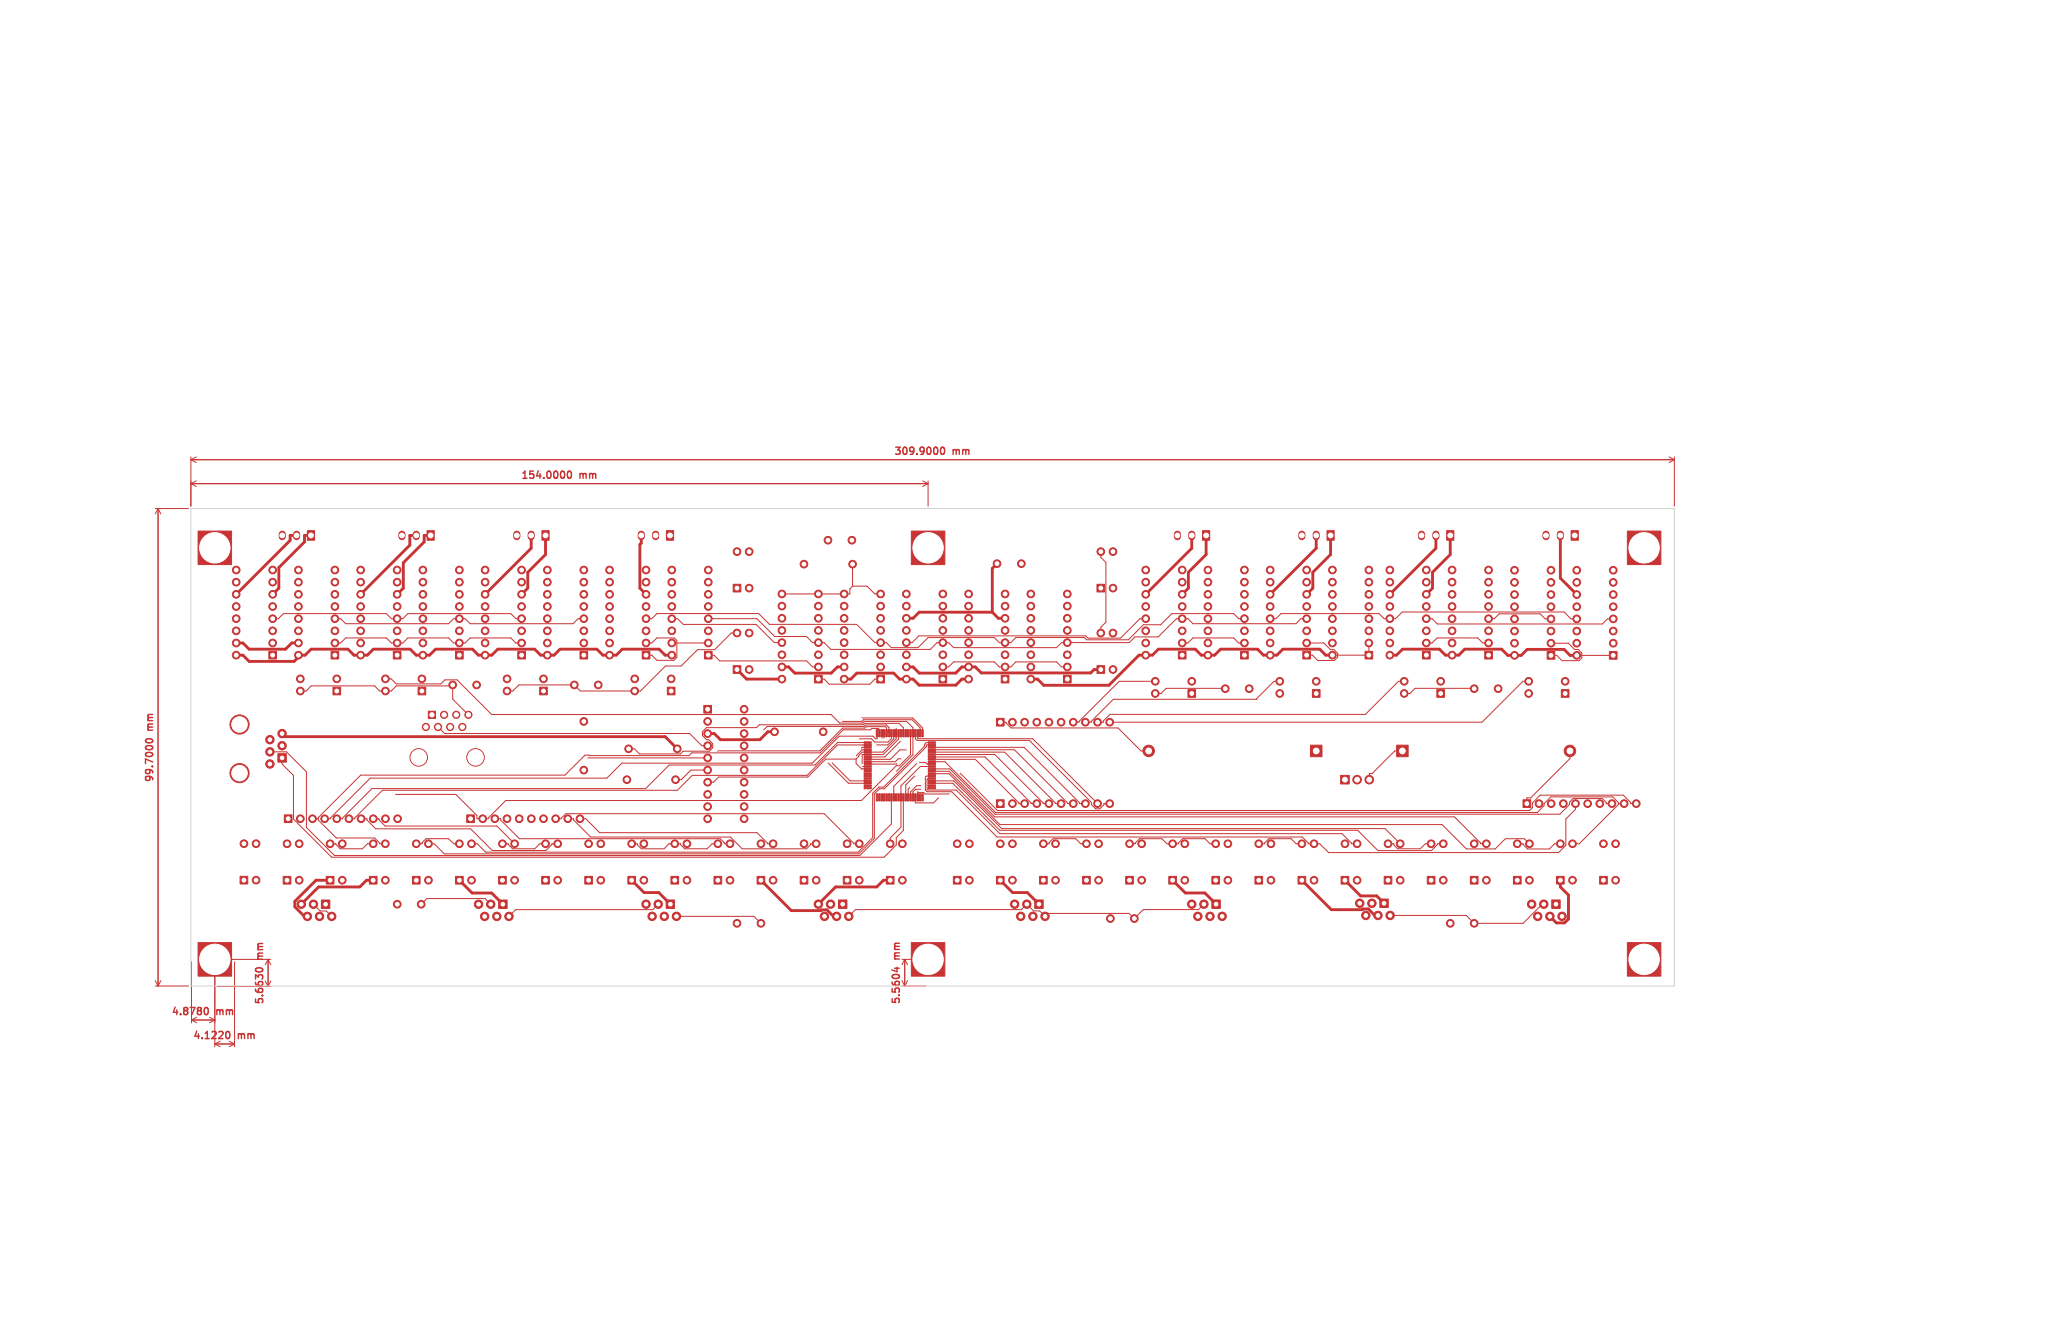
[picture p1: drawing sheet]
<svg xmlns="http://www.w3.org/2000/svg" width="432mm" height="279mm" viewBox="0 0 432 279" stroke-linecap="round" stroke-linejoin="round" font-family="sans-serif">
<defs><g id="words">
<g font-size="2.1" fill="#c83434">
<text x="186.6" y="95.4">309.9000</text>
<text x="199.1" y="95.4">mm</text>
<text x="108.6" y="100.4">154.0000</text>
<text x="121.1" y="100.4">mm</text>
<text x="32.4" y="152.5" transform="rotate(-90 32.4 152.5)">mm</text>
<text x="32.4" y="163.6" transform="rotate(-90 32.4 163.6)">99.7000</text>
<text x="55.4" y="200.4" transform="rotate(-90 55.4 200.4)">mm</text>
<text x="188.4" y="200.3" transform="rotate(-90 188.4 200.3)">mm</text>
<text x="55.4" y="210" transform="rotate(-90 55.4 210)">5.6630</text>
<text x="188.4" y="209.9" transform="rotate(-90 188.4 209.9)">5.5604</text>
<text x="35.6" y="212.4">4.8780</text>
<text x="45.2" y="212.4">mm</text>
<text x="40.1" y="217.4">4.1220</text>
<text x="49.7" y="217.4">mm</text>
</g>
</g></defs>
<path d="M118.7 98.4h.2a.8 .8 0 0 1 .5 .7 .8 .8 0 0 1-.5 .8 1 1 0 0 1-.2-1.5zM196.7 93.4h.1a.8 .8 0 0 1 .5 .7 .8 .8 0 0 1-.5 .8 1 1 0 0 1-.1-1.5zM30.5 154.4a.81 .81 0 0 1 1.4 .4 .85 .85 0 0 1-1.5-.2zM42.7 210.9l.1-.4 .2-.1a.8 .8 0 0 1 .5 .7 .8 .8 0 0 1-.5 .8l-.2-.2-.1-.4M47.2 215.9l.1-.4 .2-.1a.8 .8 0 0 1 .5 .7 .8 .8 0 0 1-.5 .8l-.2-.2-.1-.4M53.9 203l-.4-.2-.1-.2a.8 .8 0 0 1 .7-.5 .8 .8 0 0 1 .8 .5l-.2 .2-.4 .2M186.9 202.2h1M187.4 202v.9l-1.1-.4" fill="none" stroke="#c83434" stroke-width=".3"/>
<g fill="none" stroke="#c83434" stroke-width=".21">
<path d="M39.9 95.4v10.3M39.9 96h309.9M39.9 96l1.1 .6M41 95.4l-1.1 .6M348.7 95.4l1.1 .6M349.8 95.4v10.3M349.8 96l-1.1 .6M32.4 106.2h7M33 106.2v99.7M33 106.2l.6 1.1M33 106.2l-.6 1.1M39.9 101h154"/>
<path d="M39.9 101l1.1 .6M41 100.4l-1.1 .6M178.1 117.8v4.6M192.8 100.4l1.1 .6M193.9 100.4v5.3M193.9 101l-1.1 .6M230 115.2v1.2l1 1v12.5l-1 1.1v1.2M57 129.2h1.2l1-1.1h21.5l1.1 1.1h2.4l1-1.1h21.5l1.1 1.1h1.2M70 134.3h1.2l1-1.1h8.5l1.1 1.1h2.4l1-1.1h8.5l1.1 1.1h2.4l1-1.1h8.5l1.1 1.1h1.2M70 129.2h1.2l1 1h21.5l1.1-1h2.4l1 1h21.5l1.1-1h1.2M135 134.3h1.2l1-1.1h3.7l.5 .5v3.6l-.6 .6h-3.6l-1-1.1h-1.2M135 129.2h1.2l1-1.1h21.3l2.3 2.3h18.2l3.8 3.8h2.4l1 1h5.6l2.1-2.1h13.8l1.1 1.1h2.4l1-1.1h14.3l.5 .5h8.7l3.2-3.1h3.6l2.3-2.4h12.9l1.1 1.1h1.2"/>
<path d="M140.3 129.2h1.2l1.2 1.2h15.3l3.8 3.8h1.5M141.4 134.3h6.6M148 136.8h1.2l1.2 1.2h18.1l1.3 1.3h1.2M148 129.2h10.1l3.7 3.7h6.7l1.3 1.3h2.4l1.4 1.4h20.7l1.5-1.4h2.4l1 1h21.5l1.1-1h14.1l1.2-1.2h4.9l3.8-3.8h2.4l1 1h21.5l1.1-1h1.2M154 132.2h-1.2l-3.5 3.5h-3.6l-3.4 3.4h-3.3l-5.2 5.2h-12.6l-1.2-1.3h-11.6l-1.3 1.3h-1.2M178.1 122.4l-.6 .6v1h-14.2M178.1 122.4h3l1.7 1.6h1.2M197 139.3h1.2l1-1.1h8.5l1.1 1.1h2.4l1-1.1h8.5l1.1 1.1h1.2M239.3 129.2h-1.2l-4 4.1h-6.8l-.5-.5h-34.9l-1.4 1.4h-1.2M247 134.3h1.2l1-1.1h8.5l1.1 1.1h1.2M265.3 129.2h1.2l1.1-1.1h20.5l1 1.1h2.4l1.4-1.4h33.9l1.4 1.4h1.2M273 134.3h3.6l1.3 1.4h.8l.8 .7v.8l-.7 .7h-3.5l-1.1-1.1h-1.2"/>
<path d="M286 134.3v2.5h-6.5M298 134.3h1.2l1-1.1h8.5l1.1 1.1h1.2M298 129.2h1.2l1.1 1.1h34.4l1.1-1.1h1.2M311 129.2h1.2l1-1h8.5l1.1 1h1.2M324 134.3h3.6l1.3 1.3h.8l.7 .8v1l-.5 .6h-3.6l-1.1-1.1h-1.2M330.4 136.9h6.6M56.4 157h3.4l4.2 4.2v11.6l5.9 5.9h109.7l6.6-6.6v-5.6M58.9 158.3v1.2l2.4 2.4v9.1l8 8h115.4l2.5-2.5v-1.6l1.5-1.5v-6.9M80.5 141.8h1.2l1.1 1h9.3l.9-.8h2.5l7.2 7.2h70.9l1.8 1.8h4.8l.3-.4h8.9l1.3 1.4v5.6l-3.5 3.5h-.2M91.5 151.8l1.4 1.4h51.2l2.5 2.5h1.2M94.6 143.2h-11.8l-1.1 1.1h-2.4l-1.1-1.1h-13.2l-1.1 1.1h-1.2M94.6 143v3l3.3 3.3"/>
<path d="M122.5 158.3h25.3M159.3 152.7l1-1h20.2l.3-.3h4.4l.5 .5v1.2M171 141.8h1.2l1 1.1h8.5l1.1-1.1h1.2M172.8 159.1l4.5 4.5h4M173.6 159.1l4 4h3.7M175.7 150.4l.3 .2h4l.4-.3h10.1l1.7 1.7v1.1M178.8 158.5h-6.3l-3.8 3.8h-18.6l-1.1 1h-1.2M178.8 158.5v.9l1.2 1.2h1.3M179.8 150.1l.2-.2h10.7l2 2.1v1.1M180 159.8h.1M180.1 159.8v.3h1.2M181.3 155.1h-6.3l-4.7 4.7h-30.5l-4.9 4.9h-57.2l-6.1 6.1v.2h-1.2"/>
<path d="M181.3 155.6h-6.3l-6.4 6.3h-24l-3.1 3.1h-61.6l-5.8 5.8v.2h-1.2M181.3 156.1h-1.2l-.2 .2h-.3M181.3 156.6h-1.2l-1.3 1.3h-.3M183.2 153.1v1.2h-.3l-.5-.6h-7.1l-5.6 5.7h-39.8l-3.1 3.1h-49.5l-8.3 8.3v.2h-1.2M183.7 153.1v-.8l-.2-.2h-1.4l-.3 .3h-5.6l-4.9 4.8h-26.8l-.6 .6-21.7-.1-4.2 4.2h-42.6l-8.9 8.8v.5l3.8 3.8h8l1 1.2h1.2M184.2 153.1v1.2h-.2M184.7 153.1v1.2l.2 .1M184.9 154.4h.1M185.2 153.1v-1.1l-.2-.3h-4.1l-.3 .3h-4.6l-4.7 4.8h-21.5l-.2-.1M186.2 153.1v1.2l-.7 .7h-2.8l-.6-.7h-2.9M186.7 153.1v1.2l-1.2 1.3h-2.7M187.1 151.8l.1 2.5-2.8 2.8h-4.3l-1.3 1.4"/>
<path d="M187.6 159.2l-.3 .4h-6M187.7 153.1v1.2l-3.2 3.3h-4.4v2.2M188.3 154.6l-3.5 3.5h-3.5M188.6 158.4h-1l-.6 .7h-5.7M188.7 153.1v-1.1l-.9-1h-7.2l-.3 .3h-21.7l-.6 .6h-10.4l-.9 .9v.8l.9 .9h.5l.8 .8v.9l-.7 .7h-5.5l-.6 .5h-8.5l-1.1-1h-1.2M189.6 156.6h-1.6l-2 2h-4.7M190.2 153.1v4.5l-2.3 2.3h-.7l-7.2 7.3h-74.3l-3.7 3.6v.2h-2.4v-.7l-4.4-4.4h-12.9M191.2 153.1v1.2l.4 .3h23.4l13 13v.4l.9 .9h.9l.8-.8v-.3h1.2M191.7 153.1v1.2h24l13.6 13.5M194.7 155.6h-1.2v.4l-8.8 8.7h-1l-1 1.1v9.2l-3.3 3.3h-86.6l-2.1-2.1h-1.2M194.7 155.1h-1.2l-.3 .3v.4l-8.6 8.6h-1l-1.3 1.2v9.3l-3 3.1h-77.8l-1.8-1.8h-1.2M194.7 159.1h2.7l10.6 10.6h113.2l1.4-1.4v-.5l1.4-1.4h12.9l1.2 1.2v.4l-8.2 8.2h-1.4"/>
<path d="M194.7 158.6h9l9.1 9.1v.1h1.2M194.7 158.1h11.1l9.6 9.6v.1h1.2M194.7 157.6h13.1l10.1 10.1v.1h1.2M194.7 157.1h15.2l10.6 10.6v.1h1.2M194.7 156.6h17.2l11.1 11.1v.1h1.2M194.7 156.1h19.2l11.6 11.6v.1h1.2M194.7 159.6h-1l-.4-.4h-1.6l-5 5v2.3M209 150.8h1.2l1 1.2h22.4l4.8 4.8h1.6M241.3 142.3h-7.5l-8.4 8.5h-1.2M256 143.8l-12.4-.1-1.1 1.1h-1.2M262.4 146h.1M262.4 146h-29.8l-4.7 4.8h-1.2"/>
<path d="M267.3 142.3h-1.2l-3.7 3.7M293 156.8h-1.6l-4.7 4.7h-.7v1.3M293.3 142.3h-1.2l-6.9 6.9h-53.3l-1.4 1.4v.2h-1.2M308 143.8l-12.4-.1-1.1 1.1h-1.2M319.3 142.3h-1.2l-8.5 8.5h-77.8M328 156.8v1.6l-8.2 8.2h-.8v1.2M65.3 171h1.2M69 176.2h1.2l.9 1h4.6l1.1-1h1.2M75.4 171h1.2v.2l1.9 1.9h19.8l4.5 4.5h11.2l1.3-1.4h1.2M78 171h1.2v.2l1.3 1.3h23.3l3.7 3.7M87 176.2h1.2v-.2l.8-.9h4.7l1.1 1.1h1.2M103.4 171h1.2v.2l3.9 3.9h42l.8 .9v.2h1.2"/>
<path d="M105 176.2h1.2l.9 1h4.6l1.1-1h1.2M116.1 171h1.2l.9-1.1h54l6.1 6.1v.2h1.2M118.6 171h1.2v.2l3.6 3.6h29.2l2.4 2.4h13.5l.8-.8v-.2h1.2M121.2 171h1.2l2.9 2.9h32.8l2.2 2.3h1.2M132 176.2h1.2v.2l.8 .8h4.7l1.1-1h2.4v.2l.8 .8h4.7l1.1-1h1.2M147.8 160.8h-3.5l-2 2h-1.2M190.3 164.2l-.6 .6v1.7M191.3 161.8l-2.1 2.1v2.6M192.7 164.8h-1.4l-.6 .6v1.1M192.8 164.1h-1.3l-1.3 1.3v1.1M194.7 162.1h-1.2l-.2 .2v2.7l.3 .3h5.2l9.5 9.5h63.7l1.3 1.4h2.4l1.8 1.8h48.1l1.5-1.5v-5.5l2-2v-1.2M194.7 162.6h-.8l-.2 .2v2l.1 .2h6l9.1 9.1h71.4l2 2.1h1.2"/>
<path d="M194.7 163.6h4.3l9.8 9.8h74.8l4.3 4.2h11.1l1.3-1.4h1.2M194.7 161.1h3.6l9.5 9.5h96l5.5 5.4v.2h1.2M194.7 160.6h3.7l9.5 9.4h118l2-2v-.5l.7-.7h6.1l.8 .8v.2h1.2M194.7 160.1h-2.5l-4 4v8.6l-2.2 2.3v1.2M194.7 161.6h3.6l10.6 10.6h92.4l5 5.1h6.1l2.1-2.2h4l1 1.1M194.7 163.1h4.6l9.9 9.9h80.1l3.2 3.2M196.3 166.4l-1.3 1.3h-3.8v-1.2M198.6 165.9l-5.3-.1-.3-.3h-1.1l-.2-.1v1.1M200.4 161.2l8 8h111.1l.6-.5v-1l1.7-1.7h17.3l1.5 1.6v.2h1.2M218 176.2h1.2v-.2l.8-.9h4.7l1.1 1.1h1.2M236 176.2h1.2l.9-1.1h4.6l1.1 1.1h2.4l.9-1.1h4.6l1.1 1.1h1.2M263 176.2h1.2l.9-1.1h4.6l1.1 1.1h1.2"/>
<path d="M290 176.2h1.2v.2l.8 .8h4.7l1.1-1h1.2M317 176.2h1.2l.9 1.1h4.6l1.1-1.1h1.2M338.1 167.8h1.2M65.5 188.8l1.4 1.4h1.3l1.1 1.2M88 188.8l1.2-1.2h12.1l1.2 1.2M137.5 188.8l-1.1 1.2h-28.7l-1.4 1.4M141.3 191.3h16.2l1.5 1.5M251.5 188.8l-1.1 1.1h-11.6l-1.8 1.9-1.1-1.1h-17l-.6 .6-1.1-1.1h-1.3l-1.4-1.4-1.1 1.1h-34.7l-1.4 1.4M322.5 188.8h-.3l-4 4h-10.2l-1.7-1.6h-15.9M32.4 205.9h7M32.4 204.8l.6 1.1M33.6 204.8l-.6 1.1"/>
<path d="M40 200.8v12.8M43.8 212.4l1.1 .6M44.9 200.8v17.8M44.9 213h-4.9l1.1 .6M44.9 213l-1.1 .6M45.4 200.3h11.2M45.4 206h11.2M47.9 217.4l1.1 .6M49 200.8v17.8M49 218h-4.1l1.1 .6M49 218l-1.1 .6M56 200.3v5.7l.6-1.1"/>
<path d="M56 200.3l.6 1.2M56 200.3l-.6 1.2M188.4 200.3h5M188.4 205.9h5M189 200.3v5.6l.6-1.1M189 200.3l.6 1.2M189 200.3l-.6 1.2"/>
</g>
<g fill="#c83434" stroke="#c83434" stroke-width=".21">
<path d="M291.8 155.6h2.4v2.4h-2.4z"/>
<path d="M273.8 155.6h2.4v2.4h-2.4z"/>
<path d="M192.6 152.4h.3v1.5h-.3z"/>
<path d="M192.1 152.4h.3v1.5h-.3z"/>
<path d="M191.6 152.4h.3v1.5h-.3z"/>
<path d="M191.1 152.4h.3v1.5h-.3z"/>
<path d="M190.6 152.4h.3v1.5h-.3z"/>
<path d="M190.1 152.4h.3v1.5h-.3z"/>
<path d="M189.6 152.4h.3v1.5h-.3z"/>
<path d="M189.1 152.4h.3v1.5h-.3z"/>
<path d="M188.6 152.4h.3v1.5h-.3z"/>
<path d="M188.1 152.4h.3v1.5h-.3z"/>
<path d="M187.6 152.4h.3v1.5h-.3z"/>
<path d="M187.1 152.4h.3v1.5h-.3z"/>
<path d="M186.6 152.4h.3v1.5h-.3z"/>
<path d="M186.1 152.4h.3v1.5h-.3z"/>
<path d="M185.6 152.4h.3v1.5h-.3z"/>
<path d="M185.1 152.4h.3v1.5h-.3z"/>
<path d="M184.6 152.4h.3v1.5h-.3z"/>
<path d="M184.1 152.4h.3v1.5h-.3z"/>
<path d="M183.6 152.4h.3v1.5h-.3z"/>
<path d="M183.1 152.4h.3v1.5h-.3z"/>
<path d="M180.5 154.9h1.5v.3h-1.5z"/>
<path d="M180.5 155.4h1.5v.3h-1.5z"/>
<path d="M180.5 155.9h1.5v.3h-1.5z"/>
<path d="M180.5 156.4h1.5v.3h-1.5z"/>
<path d="M180.5 156.9h1.5v.3h-1.5z"/>
<path d="M180.5 157.4h1.5v.3h-1.5z"/>
<path d="M180.5 157.9h1.5v.3h-1.5z"/>
<path d="M180.5 158.4h1.5v.3h-1.5z"/>
<path d="M180.5 158.9h1.5v.3h-1.5z"/>
<path d="M180.5 159.4h1.5v.3h-1.5z"/>
<path d="M180.5 159.9h1.5v.3h-1.5z"/>
<path d="M180.5 160.4h1.5v.3h-1.5z"/>
<path d="M180.5 160.9h1.5v.3h-1.5z"/>
<path d="M180.5 161.4h1.5v.3h-1.5z"/>
<path d="M180.5 161.9h1.5v.3h-1.5z"/>
<path d="M180.5 162.4h1.5v.3h-1.5z"/>
<path d="M180.5 162.9h1.5v.3h-1.5z"/>
<path d="M180.5 163.4h1.5v.3h-1.5z"/>
<path d="M180.5 163.9h1.5v.3h-1.5z"/>
<path d="M180.5 164.4h1.5v.3h-1.5z"/>
<path d="M183.1 165.8h.3v1.5h-.3z"/>
<path d="M183.6 165.8h.3v1.5h-.3z"/>
<path d="M184.1 165.8h.3v1.5h-.3z"/>
<path d="M184.6 165.8h.3v1.5h-.3z"/>
<path d="M185.1 165.8h.3v1.5h-.3z"/>
<path d="M185.6 165.8h.3v1.5h-.3z"/>
<path d="M186.1 165.8h.3v1.5h-.3z"/>
<path d="M186.6 165.8h.3v1.5h-.3z"/>
<path d="M187.1 165.8h.3v1.5h-.3z"/>
<path d="M187.6 165.8h.3v1.5h-.3z"/>
<path d="M188.1 165.8h.3v1.5h-.3z"/>
<path d="M188.6 165.8h.3v1.5h-.3z"/>
<path d="M189.1 165.8h.3v1.5h-.3z"/>
<path d="M189.6 165.8h.3v1.5h-.3z"/>
<path d="M190.1 165.8h.3v1.5h-.3z"/>
<path d="M190.6 165.8h.3v1.5h-.3z"/>
<path d="M191.1 165.8h.3v1.5h-.3z"/>
<path d="M191.6 165.8h.3v1.5h-.3z"/>
<path d="M192.1 165.8h.3v1.5h-.3z"/>
<path d="M192.6 165.8h.3v1.5h-.3z"/>
<path d="M193.9 164.4h1.5v.3h-1.5z"/>
<path d="M193.9 163.9h1.5v.3h-1.5z"/>
<path d="M193.9 163.4h1.5v.3h-1.5z"/>
<path d="M193.9 162.9h1.5v.3h-1.5z"/>
<path d="M193.9 162.4h1.5v.3h-1.5z"/>
<path d="M193.9 161.9h1.5v.3h-1.5z"/>
<path d="M193.9 161.4h1.5v.3h-1.5z"/>
<path d="M193.9 160.9h1.5v.3h-1.5z"/>
<path d="M193.9 160.4h1.5v.3h-1.5z"/>
<path d="M193.9 159.9h1.5v.3h-1.5z"/>
<path d="M193.9 159.4h1.5v.3h-1.5z"/>
<path d="M193.9 158.9h1.5v.3h-1.5z"/>
<path d="M193.9 158.4h1.5v.3h-1.5z"/>
<path d="M193.9 157.9h1.5v.3h-1.5z"/>
<path d="M193.9 157.4h1.5v.3h-1.5z"/>
<path d="M193.9 156.9h1.5v.3h-1.5z"/>
<path d="M193.9 156.4h1.5v.3h-1.5z"/>
<path d="M193.9 155.9h1.5v.3h-1.5z"/>
<path d="M193.9 155.4h1.5v.3h-1.5z"/>
<path d="M193.9 154.9h1.5v.3h-1.5z"/>
<path d="M153.2 122h1.6v1.6h-1.6z"/>
<path d="M229.2 139h1.6v1.6h-1.6z"/>
<path d="M229.2 122h1.6v1.6h-1.6z"/>
<path d="M153.2 139h1.6v1.6h-1.6z"/>
<path d="M248.2 144h1.6v1.6h-1.6z"/>
<path d="M139.4 143.5h1.6v1.6h-1.6z"/>
<path d="M112.7 143.5h1.6v1.6h-1.6z"/>
<path d="M326.2 144h1.6v1.6h-1.6z"/>
<path d="M300.2 144h1.6v1.6h-1.6z"/>
<path d="M274.2 144h1.6v1.6h-1.6z"/>
<path d="M235.2 183h1.6v1.6h-1.6z"/>
<path d="M244.2 183h1.6v1.6h-1.6z"/>
<path d="M253.2 183h1.6v1.6h-1.6z"/>
<path d="M262.2 183h1.6v1.6h-1.6z"/>
<path d="M199.2 183h1.6v1.6h-1.6z"/>
<path d="M208.2 183h1.6v1.6h-1.6z"/>
<path d="M217.2 183h1.6v1.6h-1.6z"/>
<path d="M226.2 183h1.6v1.6h-1.6z"/>
<path d="M158.2 183h1.6v1.6h-1.6z"/>
<path d="M167.2 183h1.6v1.6h-1.6z"/>
<path d="M176.2 183h1.6v1.6h-1.6z"/>
<path d="M185.2 183h1.6v1.6h-1.6z"/>
<path d="M271.2 183h1.6v1.6h-1.6z"/>
<path d="M280.2 183h1.6v1.6h-1.6z"/>
<path d="M289.2 183h1.6v1.6h-1.6z"/>
<path d="M298.2 183h1.6v1.6h-1.6z"/>
<path d="M325.2 183h1.6v1.6h-1.6z"/>
<path d="M334.2 183h1.6v1.6h-1.6z"/>
<path d="M307.2 183h1.6v1.6h-1.6z"/>
<path d="M316.2 183h1.6v1.6h-1.6z"/>
<path d="M122.2 183h1.6v1.6h-1.6z"/>
<path d="M131.2 183h1.6v1.6h-1.6z"/>
<path d="M140.2 183h1.6v1.6h-1.6z"/>
<path d="M149.2 183h1.6v1.6h-1.6z"/>
<path d="M50.2 183h1.6v1.6h-1.6z"/>
<path d="M59.2 183h1.6v1.6h-1.6z"/>
<path d="M68.2 183h1.6v1.6h-1.6z"/>
<path d="M77.2 183h1.6v1.6h-1.6z"/>
<path d="M86.2 183h1.6v1.6h-1.6z"/>
<path d="M95.2 183h1.6v1.6h-1.6z"/>
<path d="M104.2 183h1.6v1.6h-1.6z"/>
<path d="M113.2 183h1.6v1.6h-1.6z"/>
<path d="M87.3 143.5h1.6v1.6h-1.6z"/>
<path d="M69.6 143.5h1.6v1.6h-1.6z"/>
<path d="M208.2 150h1.6v1.6h-1.6z"/>
<path d="M318.2 167h1.6v1.6h-1.6z"/>
<path d="M208.2 167h1.6v1.6h-1.6z"/>
<path d="M97.5 170.2h1.6v1.6h-1.6z"/>
<path d="M147 147.3h1.6v1.6h-1.6z"/>
<path d="M280.1 161.9h1.8v1.8h-1.8z"/>
<path d="M113.2 110.8h1.5v2h-1.5z"/>
<path d="M139.2 110.8h1.5v2h-1.5z"/>
<path d="M251.2 110.8h1.5v2h-1.5z"/>
<path d="M328.2 110.8h1.5v2h-1.5z"/>
<path d="M302.2 110.8h1.5v2h-1.5z"/>
<path d="M277.2 110.8h1.5v2h-1.5z"/>
<path d="M89.2 110.8h1.5v2h-1.5z"/>
<path d="M64.2 110.8h1.5v2h-1.5z"/>
<path d="M41.4 110.9h7v7h-7z"/>
<path d="M340 196.8h7v7h-7z"/>
<path d="M340 110.9h7v7h-7z"/>
<path d="M41.4 196.8h7v7h-7z"/>
<path d="M190.4 110.9h7v7h-7z"/>
<path d="M190.4 196.8h7v7h-7z"/>
<path d="M59.4 170.2h1.6v1.6h-1.6z"/>
<path d="M89.5 148.5h1.5v1.5h-1.5z"/>
<path d="M58 157.4h1.8v1.7h-1.8z"/>
<path d="M67.1 187.9h1.8v1.8h-1.8z"/>
<path d="M104.2 187.9h1.7v1.8h-1.7z"/>
<path d="M175.2 187.9h1.7v1.8h-1.7z"/>
<path d="M139.2 187.9h1.7v1.8h-1.7z"/>
<path d="M324.2 187.9h1.7v1.8h-1.7z"/>
<path d="M288.3 187.7h1.7v1.8h-1.7z"/>
<path d="M253.2 187.9h1.7v1.8h-1.7z"/>
<path d="M216.2 187.9h1.7v1.8h-1.7z"/>
<path d="M170.2 141h1.6v1.6h-1.6z"/>
<path d="M183.2 141h1.6v1.6h-1.6z"/>
<path d="M196.2 141h1.6v1.6h-1.6z"/>
<path d="M209.2 141h1.6v1.6h-1.6z"/>
<path d="M222.2 141h1.6v1.6h-1.6z"/>
<path d="M246.2 136h1.6v1.6h-1.6z"/>
<path d="M259.2 136h1.6v1.6h-1.6z"/>
<path d="M147.2 136h1.6v1.6h-1.6z"/>
<path d="M134.2 136h1.6v1.6h-1.6z"/>
<path d="M108.2 136h1.6v1.6h-1.6z"/>
<path d="M121.2 136h1.6v1.6h-1.6z"/>
<path d="M336.2 136.1h1.6v1.6h-1.6z"/>
<path d="M323.2 136.1h1.6v1.6h-1.6z"/>
<path d="M297.2 136h1.6v1.6h-1.6z"/>
<path d="M310.2 136h1.6v1.6h-1.6z"/>
<path d="M272.2 136h1.6v1.6h-1.6z"/>
<path d="M285.2 136h1.6v1.6h-1.6z"/>
<path d="M82.2 136h1.6v1.6h-1.6z"/>
<path d="M95.2 136h1.6v1.6h-1.6z"/>
<path d="M56.2 136h1.6v1.6h-1.6z"/>
<path d="M69.2 136h1.6v1.6h-1.6z"/>
<circle cx="313" cy="143.8" r=".8"/>
<circle cx="308" cy="143.8" r=".8"/>
<circle cx="237" cy="191.8" r=".8"/>
<circle cx="232" cy="191.8" r=".8"/>
<circle cx="178" cy="112.8" r=".8"/>
<circle cx="173" cy="112.8" r=".8"/>
<circle cx="328" cy="156.8" r="1.2"/>
<circle cx="240" cy="156.8" r="1.2"/>
<circle cx="88" cy="188.8" r=".8"/>
<circle cx="83" cy="188.8" r=".8"/>
<circle cx="159" cy="192.8" r=".8"/>
<circle cx="154" cy="192.8" r=".8"/>
<circle cx="308" cy="192.8" r=".8"/>
<circle cx="303" cy="192.8" r=".8"/>
<circle cx="261" cy="143.8" r=".8"/>
<circle cx="256" cy="143.8" r=".8"/>
<circle cx="125" cy="143" r=".8"/>
<circle cx="120" cy="143" r=".8"/>
<circle cx="99.6" cy="143" r=".8"/>
<circle cx="94.6" cy="143" r=".8"/>
<circle cx="156.5" cy="122.8" r=".8"/>
<circle cx="156.5" cy="115.2" r=".8"/>
<circle cx="154" cy="115.2" r=".8"/>
<circle cx="232.5" cy="139.8" r=".8"/>
<circle cx="232.5" cy="132.2" r=".8"/>
<circle cx="230" cy="132.2" r=".8"/>
<circle cx="232.5" cy="122.8" r=".8"/>
<circle cx="232.5" cy="115.2" r=".8"/>
<circle cx="230" cy="115.2" r=".8"/>
<circle cx="156.5" cy="139.8" r=".8"/>
<circle cx="156.5" cy="132.2" r=".8"/>
<circle cx="154" cy="132.2" r=".8"/>
<circle cx="249" cy="142.3" r=".8"/>
<circle cx="241.3" cy="142.3" r=".8"/>
<circle cx="241.3" cy="144.8" r=".8"/>
<circle cx="140.2" cy="141.8" r=".8"/>
<circle cx="132.6" cy="141.8" r=".8"/>
<circle cx="132.6" cy="144.3" r=".8"/>
<circle cx="113.5" cy="141.8" r=".8"/>
<circle cx="105.9" cy="141.8" r=".8"/>
<circle cx="105.9" cy="144.3" r=".8"/>
<circle cx="327" cy="142.3" r=".8"/>
<circle cx="319.3" cy="142.3" r=".8"/>
<circle cx="319.3" cy="144.8" r=".8"/>
<circle cx="301" cy="142.3" r=".8"/>
<circle cx="293.3" cy="142.3" r=".8"/>
<circle cx="293.3" cy="144.8" r=".8"/>
<circle cx="275" cy="142.3" r=".8"/>
<circle cx="267.3" cy="142.3" r=".8"/>
<circle cx="267.3" cy="144.8" r=".8"/>
<circle cx="238.5" cy="183.8" r=".8"/>
<circle cx="238.5" cy="176.2" r=".8"/>
<circle cx="236" cy="176.2" r=".8"/>
<circle cx="247.5" cy="183.8" r=".8"/>
<circle cx="247.5" cy="176.2" r=".8"/>
<circle cx="245" cy="176.2" r=".8"/>
<circle cx="256.5" cy="183.8" r=".8"/>
<circle cx="256.5" cy="176.2" r=".8"/>
<circle cx="254" cy="176.2" r=".8"/>
<circle cx="265.5" cy="183.8" r=".8"/>
<circle cx="265.5" cy="176.2" r=".8"/>
<circle cx="263" cy="176.2" r=".8"/>
<circle cx="202.5" cy="183.8" r=".8"/>
<circle cx="202.5" cy="176.2" r=".8"/>
<circle cx="200" cy="176.2" r=".8"/>
<circle cx="211.5" cy="183.8" r=".8"/>
<circle cx="211.5" cy="176.2" r=".8"/>
<circle cx="209" cy="176.2" r=".8"/>
<circle cx="220.5" cy="183.8" r=".8"/>
<circle cx="220.5" cy="176.2" r=".8"/>
<circle cx="218" cy="176.2" r=".8"/>
<circle cx="229.5" cy="183.8" r=".8"/>
<circle cx="229.5" cy="176.2" r=".8"/>
<circle cx="227" cy="176.2" r=".8"/>
<circle cx="161.5" cy="183.8" r=".8"/>
<circle cx="161.5" cy="176.2" r=".8"/>
<circle cx="159" cy="176.2" r=".8"/>
<circle cx="170.5" cy="183.8" r=".8"/>
<circle cx="170.5" cy="176.2" r=".8"/>
<circle cx="168" cy="176.2" r=".8"/>
<circle cx="179.5" cy="183.8" r=".8"/>
<circle cx="179.5" cy="176.2" r=".8"/>
<circle cx="177" cy="176.2" r=".8"/>
<circle cx="188.5" cy="183.8" r=".8"/>
<circle cx="188.5" cy="176.2" r=".8"/>
<circle cx="186" cy="176.2" r=".8"/>
<circle cx="274.5" cy="183.8" r=".8"/>
<circle cx="274.5" cy="176.2" r=".8"/>
<circle cx="272" cy="176.2" r=".8"/>
<circle cx="283.5" cy="183.8" r=".8"/>
<circle cx="283.5" cy="176.2" r=".8"/>
<circle cx="281" cy="176.2" r=".8"/>
<circle cx="292.5" cy="183.8" r=".8"/>
<circle cx="292.5" cy="176.2" r=".8"/>
<circle cx="290" cy="176.2" r=".8"/>
<circle cx="301.5" cy="183.8" r=".8"/>
<circle cx="301.5" cy="176.2" r=".8"/>
<circle cx="299" cy="176.2" r=".8"/>
<circle cx="328.5" cy="183.8" r=".8"/>
<circle cx="328.5" cy="176.2" r=".8"/>
<circle cx="326" cy="176.2" r=".8"/>
<circle cx="337.5" cy="183.8" r=".8"/>
<circle cx="337.5" cy="176.2" r=".8"/>
<circle cx="335" cy="176.2" r=".8"/>
<circle cx="310.5" cy="183.8" r=".8"/>
<circle cx="310.5" cy="176.2" r=".8"/>
<circle cx="308" cy="176.2" r=".8"/>
<circle cx="319.5" cy="183.8" r=".8"/>
<circle cx="319.5" cy="176.2" r=".8"/>
<circle cx="317" cy="176.2" r=".8"/>
<circle cx="125.5" cy="183.8" r=".8"/>
<circle cx="125.5" cy="176.2" r=".8"/>
<circle cx="123" cy="176.2" r=".8"/>
<circle cx="134.5" cy="183.8" r=".8"/>
<circle cx="134.5" cy="176.2" r=".8"/>
<circle cx="132" cy="176.2" r=".8"/>
<circle cx="143.5" cy="183.8" r=".8"/>
<circle cx="143.5" cy="176.2" r=".8"/>
<circle cx="141" cy="176.2" r=".8"/>
<circle cx="152.5" cy="183.8" r=".8"/>
<circle cx="152.5" cy="176.2" r=".8"/>
<circle cx="150" cy="176.2" r=".8"/>
<circle cx="53.5" cy="183.8" r=".8"/>
<circle cx="53.5" cy="176.2" r=".8"/>
<circle cx="51" cy="176.2" r=".8"/>
<circle cx="62.5" cy="183.8" r=".8"/>
<circle cx="62.5" cy="176.2" r=".8"/>
<circle cx="60" cy="176.2" r=".8"/>
<circle cx="71.5" cy="183.8" r=".8"/>
<circle cx="71.5" cy="176.2" r=".8"/>
<circle cx="69" cy="176.2" r=".8"/>
<circle cx="80.5" cy="183.8" r=".8"/>
<circle cx="80.5" cy="176.2" r=".8"/>
<circle cx="78" cy="176.2" r=".8"/>
<circle cx="89.5" cy="183.8" r=".8"/>
<circle cx="89.5" cy="176.2" r=".8"/>
<circle cx="87" cy="176.2" r=".8"/>
<circle cx="98.5" cy="183.8" r=".8"/>
<circle cx="98.5" cy="176.2" r=".8"/>
<circle cx="96" cy="176.2" r=".8"/>
<circle cx="107.5" cy="183.8" r=".8"/>
<circle cx="107.5" cy="176.2" r=".8"/>
<circle cx="105" cy="176.2" r=".8"/>
<circle cx="116.5" cy="183.8" r=".8"/>
<circle cx="116.5" cy="176.2" r=".8"/>
<circle cx="114" cy="176.2" r=".8"/>
<circle cx="88.1" cy="141.8" r=".8"/>
<circle cx="80.5" cy="141.8" r=".8"/>
<circle cx="80.5" cy="144.3" r=".8"/>
<circle cx="70.4" cy="141.8" r=".8"/>
<circle cx="62.7" cy="141.8" r=".8"/>
<circle cx="62.7" cy="144.3" r=".8"/>
<circle cx="141.5" cy="156.4" r=".8"/>
<circle cx="131.3" cy="156.4" r=".8"/>
<circle cx="172" cy="152.8" r=".8"/>
<circle cx="161.8" cy="152.8" r=".8"/>
<circle cx="131" cy="162.8" r=".8"/>
<circle cx="141.1" cy="162.8" r=".8"/>
<circle cx="122" cy="160.8" r=".8"/>
<circle cx="122" cy="150.6" r=".8"/>
<circle cx="211.5" cy="150.8" r=".8"/>
<circle cx="214" cy="150.8" r=".8"/>
<circle cx="216.6" cy="150.8" r=".8"/>
<circle cx="219.1" cy="150.8" r=".8"/>
<circle cx="221.7" cy="150.8" r=".8"/>
<circle cx="224.2" cy="150.8" r=".8"/>
<circle cx="226.7" cy="150.8" r=".8"/>
<circle cx="229.3" cy="150.8" r=".8"/>
<circle cx="231.8" cy="150.8" r=".8"/>
<circle cx="321.5" cy="167.8" r=".8"/>
<circle cx="324" cy="167.8" r=".8"/>
<circle cx="326.6" cy="167.8" r=".8"/>
<circle cx="329.1" cy="167.8" r=".8"/>
<circle cx="331.7" cy="167.8" r=".8"/>
<circle cx="334.2" cy="167.8" r=".8"/>
<circle cx="336.7" cy="167.8" r=".8"/>
<circle cx="339.3" cy="167.8" r=".8"/>
<circle cx="341.8" cy="167.8" r=".8"/>
<circle cx="211.5" cy="167.8" r=".8"/>
<circle cx="214" cy="167.8" r=".8"/>
<circle cx="216.6" cy="167.8" r=".8"/>
<circle cx="219.1" cy="167.8" r=".8"/>
<circle cx="221.7" cy="167.8" r=".8"/>
<circle cx="224.2" cy="167.8" r=".8"/>
<circle cx="226.7" cy="167.8" r=".8"/>
<circle cx="229.3" cy="167.8" r=".8"/>
<circle cx="231.8" cy="167.8" r=".8"/>
<circle cx="100.8" cy="171" r=".8"/>
<circle cx="103.4" cy="171" r=".8"/>
<circle cx="105.9" cy="171" r=".8"/>
<circle cx="108.5" cy="171" r=".8"/>
<circle cx="111" cy="171" r=".8"/>
<circle cx="113.5" cy="171" r=".8"/>
<circle cx="116.1" cy="171" r=".8"/>
<circle cx="118.6" cy="171" r=".8"/>
<circle cx="121.2" cy="171" r=".8"/>
<circle cx="147.8" cy="150.6" r=".8"/>
<circle cx="147.8" cy="153.2" r=".8"/>
<circle cx="147.8" cy="155.7" r=".8"/>
<circle cx="147.8" cy="158.3" r=".8"/>
<circle cx="147.8" cy="160.8" r=".8"/>
<circle cx="147.8" cy="163.3" r=".8"/>
<circle cx="147.8" cy="165.9" r=".8"/>
<circle cx="147.8" cy="168.4" r=".8"/>
<circle cx="147.8" cy="171" r=".8"/>
<circle cx="155.4" cy="171" r=".8"/>
<circle cx="155.4" cy="168.4" r=".8"/>
<circle cx="155.4" cy="165.9" r=".8"/>
<circle cx="155.4" cy="163.3" r=".8"/>
<circle cx="155.4" cy="160.8" r=".8"/>
<circle cx="155.4" cy="158.3" r=".8"/>
<circle cx="155.4" cy="155.7" r=".8"/>
<circle cx="155.4" cy="153.2" r=".8"/>
<circle cx="155.4" cy="150.6" r=".8"/>
<circle cx="155.4" cy="148.1" r=".8"/>
<circle cx="283.5" cy="162.8" r=".9"/>
<circle cx="286" cy="162.8" r=".9"/>
<circle cx="62.7" cy="171" r=".8"/>
<circle cx="65.3" cy="171" r=".8"/>
<circle cx="67.8" cy="171" r=".8"/>
<circle cx="70.4" cy="171" r=".8"/>
<circle cx="72.9" cy="171" r=".8"/>
<circle cx="75.4" cy="171" r=".8"/>
<circle cx="78" cy="171" r=".8"/>
<circle cx="80.5" cy="171" r=".8"/>
<circle cx="83.1" cy="171" r=".8"/>
<circle cx="87.5" cy="158.2" r="1.82"/>
<circle cx="99.3" cy="158.2" r="1.82"/>
<circle cx="92.8" cy="149.3" r=".75"/>
<circle cx="95.3" cy="149.3" r=".75"/>
<circle cx="97.9" cy="149.3" r=".75"/>
<circle cx="96.6" cy="151.8" r=".75"/>
<circle cx="94" cy="151.8" r=".75"/>
<circle cx="91.5" cy="151.8" r=".75"/>
<circle cx="89" cy="151.8" r=".75"/>
<circle cx="50" cy="161.4" r="2"/>
<circle cx="50" cy="151.3" r="2"/>
<circle cx="58.9" cy="155.7" r=".88"/>
<circle cx="58.9" cy="153.2" r=".88"/>
<circle cx="56.4" cy="154.5" r=".88"/>
<circle cx="56.4" cy="157" r=".88"/>
<circle cx="56.4" cy="159.5" r=".88"/>
<circle cx="65.5" cy="188.8" r=".88"/>
<circle cx="62.9" cy="188.8" r=".88"/>
<circle cx="64.2" cy="191.4" r=".88"/>
<circle cx="66.8" cy="191.4" r=".88"/>
<circle cx="69.3" cy="191.4" r=".88"/>
<circle cx="102.5" cy="188.8" r=".88"/>
<circle cx="100" cy="188.8" r=".88"/>
<circle cx="101.2" cy="191.4" r=".88"/>
<circle cx="103.8" cy="191.4" r=".88"/>
<circle cx="106.3" cy="191.4" r=".88"/>
<circle cx="173.5" cy="188.8" r=".88"/>
<circle cx="171" cy="188.8" r=".88"/>
<circle cx="172.2" cy="191.3" r=".88"/>
<circle cx="174.8" cy="191.3" r=".88"/>
<circle cx="177.3" cy="191.3" r=".88"/>
<circle cx="137.5" cy="188.8" r=".88"/>
<circle cx="135" cy="188.8" r=".88"/>
<circle cx="136.2" cy="191.3" r=".88"/>
<circle cx="138.8" cy="191.3" r=".88"/>
<circle cx="141.3" cy="191.3" r=".88"/>
<circle cx="322.5" cy="188.8" r=".88"/>
<circle cx="320" cy="188.8" r=".88"/>
<circle cx="321.2" cy="191.3" r=".88"/>
<circle cx="323.8" cy="191.3" r=".88"/>
<circle cx="326.3" cy="191.3" r=".88"/>
<circle cx="286.6" cy="188.6" r=".88"/>
<circle cx="284.1" cy="188.6" r=".88"/>
<circle cx="285.3" cy="191.2" r=".88"/>
<circle cx="287.9" cy="191.2" r=".88"/>
<circle cx="290.4" cy="191.2" r=".88"/>
<circle cx="251.5" cy="188.8" r=".88"/>
<circle cx="249" cy="188.8" r=".88"/>
<circle cx="250.2" cy="191.3" r=".88"/>
<circle cx="252.8" cy="191.3" r=".88"/>
<circle cx="255.3" cy="191.3" r=".88"/>
<circle cx="214.5" cy="188.8" r=".88"/>
<circle cx="212" cy="188.8" r=".88"/>
<circle cx="213.2" cy="191.3" r=".88"/>
<circle cx="215.8" cy="191.3" r=".88"/>
<circle cx="218.3" cy="191.3" r=".88"/>
<circle cx="171" cy="139.3" r=".8"/>
<circle cx="171" cy="134.2" r=".8"/>
<circle cx="171" cy="129.1" r=".8"/>
<circle cx="171" cy="124" r=".8"/>
<circle cx="163.3" cy="124" r=".8"/>
<circle cx="163.3" cy="129.1" r=".8"/>
<circle cx="163.3" cy="134.2" r=".8"/>
<circle cx="163.3" cy="139.3" r=".8"/>
<circle cx="163.3" cy="141.8" r=".8"/>
<circle cx="171" cy="126.6" r=".8"/>
<circle cx="163.3" cy="131.6" r=".8"/>
<circle cx="171" cy="136.7" r=".8"/>
<circle cx="171" cy="131.6" r=".8"/>
<circle cx="163.3" cy="136.7" r=".8"/>
<circle cx="163.3" cy="126.6" r=".8"/>
<circle cx="184" cy="139.3" r=".8"/>
<circle cx="184" cy="134.2" r=".8"/>
<circle cx="184" cy="129.1" r=".8"/>
<circle cx="184" cy="124" r=".8"/>
<circle cx="176.3" cy="124" r=".8"/>
<circle cx="176.3" cy="129.1" r=".8"/>
<circle cx="176.3" cy="134.2" r=".8"/>
<circle cx="176.3" cy="139.3" r=".8"/>
<circle cx="176.3" cy="141.8" r=".8"/>
<circle cx="184" cy="131.6" r=".8"/>
<circle cx="184" cy="126.6" r=".8"/>
<circle cx="176.3" cy="136.7" r=".8"/>
<circle cx="176.3" cy="126.6" r=".8"/>
<circle cx="184" cy="136.7" r=".8"/>
<circle cx="176.3" cy="131.6" r=".8"/>
<circle cx="197" cy="139.3" r=".8"/>
<circle cx="197" cy="134.2" r=".8"/>
<circle cx="197" cy="129.1" r=".8"/>
<circle cx="197" cy="124" r=".8"/>
<circle cx="189.3" cy="124" r=".8"/>
<circle cx="189.3" cy="129.1" r=".8"/>
<circle cx="189.3" cy="134.2" r=".8"/>
<circle cx="189.3" cy="139.3" r=".8"/>
<circle cx="189.3" cy="141.8" r=".8"/>
<circle cx="189.3" cy="126.6" r=".8"/>
<circle cx="197" cy="126.6" r=".8"/>
<circle cx="197" cy="136.7" r=".8"/>
<circle cx="189.3" cy="136.7" r=".8"/>
<circle cx="189.3" cy="131.6" r=".8"/>
<circle cx="197" cy="131.6" r=".8"/>
<circle cx="210" cy="139.3" r=".8"/>
<circle cx="210" cy="134.2" r=".8"/>
<circle cx="210" cy="129.1" r=".8"/>
<circle cx="210" cy="124" r=".8"/>
<circle cx="202.3" cy="124" r=".8"/>
<circle cx="202.3" cy="129.1" r=".8"/>
<circle cx="202.3" cy="134.2" r=".8"/>
<circle cx="202.3" cy="139.3" r=".8"/>
<circle cx="202.3" cy="141.8" r=".8"/>
<circle cx="210" cy="136.7" r=".8"/>
<circle cx="210" cy="126.6" r=".8"/>
<circle cx="202.3" cy="131.6" r=".8"/>
<circle cx="210" cy="131.6" r=".8"/>
<circle cx="202.3" cy="126.6" r=".8"/>
<circle cx="202.3" cy="136.7" r=".8"/>
<circle cx="223" cy="139.3" r=".8"/>
<circle cx="223" cy="134.2" r=".8"/>
<circle cx="223" cy="129.1" r=".8"/>
<circle cx="223" cy="124" r=".8"/>
<circle cx="215.3" cy="124" r=".8"/>
<circle cx="215.3" cy="129.1" r=".8"/>
<circle cx="215.3" cy="134.2" r=".8"/>
<circle cx="215.3" cy="139.3" r=".8"/>
<circle cx="215.3" cy="141.8" r=".8"/>
<circle cx="215.3" cy="131.6" r=".8"/>
<circle cx="223" cy="126.6" r=".8"/>
<circle cx="223" cy="131.6" r=".8"/>
<circle cx="215.3" cy="136.7" r=".8"/>
<circle cx="223" cy="136.7" r=".8"/>
<circle cx="215.3" cy="126.6" r=".8"/>
<circle cx="247" cy="134.3" r=".8"/>
<circle cx="247" cy="129.2" r=".8"/>
<circle cx="247" cy="124.1" r=".8"/>
<circle cx="247" cy="119" r=".8"/>
<circle cx="239.3" cy="119" r=".8"/>
<circle cx="239.3" cy="124.1" r=".8"/>
<circle cx="239.3" cy="129.2" r=".8"/>
<circle cx="239.3" cy="134.3" r=".8"/>
<circle cx="239.3" cy="136.8" r=".8"/>
<circle cx="247" cy="126.6" r=".8"/>
<circle cx="239.3" cy="126.6" r=".8"/>
<circle cx="247" cy="131.7" r=".8"/>
<circle cx="239.3" cy="131.7" r=".8"/>
<circle cx="247" cy="121.6" r=".8"/>
<circle cx="239.3" cy="121.6" r=".8"/>
<circle cx="260" cy="134.3" r=".8"/>
<circle cx="260" cy="129.2" r=".8"/>
<circle cx="260" cy="124.1" r=".8"/>
<circle cx="260" cy="119" r=".8"/>
<circle cx="252.3" cy="119" r=".8"/>
<circle cx="252.3" cy="124.1" r=".8"/>
<circle cx="252.3" cy="129.2" r=".8"/>
<circle cx="252.3" cy="134.3" r=".8"/>
<circle cx="252.3" cy="136.8" r=".8"/>
<circle cx="260" cy="121.6" r=".8"/>
<circle cx="252.3" cy="131.7" r=".8"/>
<circle cx="252.3" cy="121.6" r=".8"/>
<circle cx="260" cy="126.6" r=".8"/>
<circle cx="260" cy="131.7" r=".8"/>
<circle cx="252.3" cy="126.6" r=".8"/>
<circle cx="148" cy="134.3" r=".8"/>
<circle cx="148" cy="129.2" r=".8"/>
<circle cx="148" cy="124.1" r=".8"/>
<circle cx="148" cy="119" r=".8"/>
<circle cx="140.3" cy="119" r=".8"/>
<circle cx="140.3" cy="124.1" r=".8"/>
<circle cx="140.3" cy="129.2" r=".8"/>
<circle cx="140.3" cy="134.3" r=".8"/>
<circle cx="140.3" cy="136.8" r=".8"/>
<circle cx="148" cy="121.6" r=".8"/>
<circle cx="148" cy="126.6" r=".8"/>
<circle cx="140.3" cy="126.6" r=".8"/>
<circle cx="140.3" cy="131.7" r=".8"/>
<circle cx="148" cy="131.7" r=".8"/>
<circle cx="140.3" cy="121.6" r=".8"/>
<circle cx="135" cy="134.3" r=".8"/>
<circle cx="135" cy="129.2" r=".8"/>
<circle cx="135" cy="124.1" r=".8"/>
<circle cx="135" cy="119" r=".8"/>
<circle cx="127.3" cy="119" r=".8"/>
<circle cx="127.3" cy="124.1" r=".8"/>
<circle cx="127.3" cy="129.2" r=".8"/>
<circle cx="127.3" cy="134.3" r=".8"/>
<circle cx="127.3" cy="136.8" r=".8"/>
<circle cx="135" cy="121.6" r=".8"/>
<circle cx="127.3" cy="126.6" r=".8"/>
<circle cx="135" cy="131.7" r=".8"/>
<circle cx="127.3" cy="131.7" r=".8"/>
<circle cx="135" cy="126.6" r=".8"/>
<circle cx="127.3" cy="121.6" r=".8"/>
<circle cx="109" cy="134.3" r=".8"/>
<circle cx="109" cy="129.2" r=".8"/>
<circle cx="109" cy="124.1" r=".8"/>
<circle cx="109" cy="119" r=".8"/>
<circle cx="101.3" cy="119" r=".8"/>
<circle cx="101.3" cy="124.1" r=".8"/>
<circle cx="101.3" cy="129.2" r=".8"/>
<circle cx="101.3" cy="134.3" r=".8"/>
<circle cx="101.3" cy="136.8" r=".8"/>
<circle cx="109" cy="131.7" r=".8"/>
<circle cx="109" cy="121.6" r=".8"/>
<circle cx="101.3" cy="131.7" r=".8"/>
<circle cx="109" cy="126.6" r=".8"/>
<circle cx="101.3" cy="121.6" r=".8"/>
<circle cx="101.3" cy="126.6" r=".8"/>
<circle cx="122" cy="134.3" r=".8"/>
<circle cx="122" cy="129.2" r=".8"/>
<circle cx="122" cy="124.1" r=".8"/>
<circle cx="122" cy="119" r=".8"/>
<circle cx="114.3" cy="119" r=".8"/>
<circle cx="114.3" cy="124.1" r=".8"/>
<circle cx="114.3" cy="129.2" r=".8"/>
<circle cx="114.3" cy="134.3" r=".8"/>
<circle cx="114.3" cy="136.8" r=".8"/>
<circle cx="122" cy="131.7" r=".8"/>
<circle cx="122" cy="121.6" r=".8"/>
<circle cx="114.3" cy="131.7" r=".8"/>
<circle cx="122" cy="126.6" r=".8"/>
<circle cx="114.3" cy="126.6" r=".8"/>
<circle cx="114.3" cy="121.6" r=".8"/>
<circle cx="337" cy="134.3" r=".8"/>
<circle cx="337" cy="129.2" r=".8"/>
<circle cx="337" cy="124.2" r=".8"/>
<circle cx="337" cy="119.1" r=".8"/>
<circle cx="329.4" cy="119.1" r=".8"/>
<circle cx="329.4" cy="124.2" r=".8"/>
<circle cx="329.4" cy="129.2" r=".8"/>
<circle cx="329.4" cy="134.3" r=".8"/>
<circle cx="329.4" cy="136.9" r=".8"/>
<circle cx="329.4" cy="121.6" r=".8"/>
<circle cx="329.4" cy="126.7" r=".8"/>
<circle cx="337" cy="126.7" r=".8"/>
<circle cx="337" cy="131.8" r=".8"/>
<circle cx="337" cy="121.6" r=".8"/>
<circle cx="329.4" cy="131.8" r=".8"/>
<circle cx="324" cy="134.3" r=".8"/>
<circle cx="324" cy="129.2" r=".8"/>
<circle cx="324" cy="124.2" r=".8"/>
<circle cx="324" cy="119.1" r=".8"/>
<circle cx="316.4" cy="119.1" r=".8"/>
<circle cx="316.4" cy="124.2" r=".8"/>
<circle cx="316.4" cy="129.2" r=".8"/>
<circle cx="316.4" cy="134.3" r=".8"/>
<circle cx="316.4" cy="136.9" r=".8"/>
<circle cx="316.4" cy="126.7" r=".8"/>
<circle cx="324" cy="131.8" r=".8"/>
<circle cx="316.4" cy="121.6" r=".8"/>
<circle cx="316.4" cy="131.8" r=".8"/>
<circle cx="324" cy="126.7" r=".8"/>
<circle cx="324" cy="121.6" r=".8"/>
<circle cx="298" cy="134.3" r=".8"/>
<circle cx="298" cy="129.2" r=".8"/>
<circle cx="298" cy="124.1" r=".8"/>
<circle cx="298" cy="119" r=".8"/>
<circle cx="290.3" cy="119" r=".8"/>
<circle cx="290.3" cy="124.1" r=".8"/>
<circle cx="290.3" cy="129.2" r=".8"/>
<circle cx="290.3" cy="134.3" r=".8"/>
<circle cx="290.3" cy="136.8" r=".8"/>
<circle cx="298" cy="121.6" r=".8"/>
<circle cx="290.3" cy="126.6" r=".8"/>
<circle cx="290.3" cy="121.6" r=".8"/>
<circle cx="290.3" cy="131.7" r=".8"/>
<circle cx="298" cy="126.6" r=".8"/>
<circle cx="298" cy="131.7" r=".8"/>
<circle cx="311" cy="134.3" r=".8"/>
<circle cx="311" cy="129.2" r=".8"/>
<circle cx="311" cy="124.1" r=".8"/>
<circle cx="311" cy="119" r=".8"/>
<circle cx="303.3" cy="119" r=".8"/>
<circle cx="303.3" cy="124.1" r=".8"/>
<circle cx="303.3" cy="129.2" r=".8"/>
<circle cx="303.3" cy="134.3" r=".8"/>
<circle cx="303.3" cy="136.8" r=".8"/>
<circle cx="303.3" cy="131.7" r=".8"/>
<circle cx="311" cy="131.7" r=".8"/>
<circle cx="311" cy="126.6" r=".8"/>
<circle cx="311" cy="121.6" r=".8"/>
<circle cx="303.3" cy="126.6" r=".8"/>
<circle cx="303.3" cy="121.6" r=".8"/>
<circle cx="273" cy="134.3" r=".8"/>
<circle cx="273" cy="129.2" r=".8"/>
<circle cx="273" cy="124.1" r=".8"/>
<circle cx="273" cy="119" r=".8"/>
<circle cx="265.3" cy="119" r=".8"/>
<circle cx="265.3" cy="124.1" r=".8"/>
<circle cx="265.3" cy="129.2" r=".8"/>
<circle cx="265.3" cy="134.3" r=".8"/>
<circle cx="265.3" cy="136.8" r=".8"/>
<circle cx="273" cy="126.6" r=".8"/>
<circle cx="273" cy="131.7" r=".8"/>
<circle cx="265.3" cy="121.6" r=".8"/>
<circle cx="265.3" cy="126.6" r=".8"/>
<circle cx="273" cy="121.6" r=".8"/>
<circle cx="265.3" cy="131.7" r=".8"/>
<circle cx="286" cy="134.3" r=".8"/>
<circle cx="286" cy="129.2" r=".8"/>
<circle cx="286" cy="124.1" r=".8"/>
<circle cx="286" cy="119" r=".8"/>
<circle cx="278.3" cy="119" r=".8"/>
<circle cx="278.3" cy="124.1" r=".8"/>
<circle cx="278.3" cy="129.2" r=".8"/>
<circle cx="278.3" cy="134.3" r=".8"/>
<circle cx="278.3" cy="136.8" r=".8"/>
<circle cx="278.3" cy="131.7" r=".8"/>
<circle cx="286" cy="121.6" r=".8"/>
<circle cx="286" cy="131.7" r=".8"/>
<circle cx="278.3" cy="121.6" r=".8"/>
<circle cx="286" cy="126.6" r=".8"/>
<circle cx="278.3" cy="126.6" r=".8"/>
<circle cx="83" cy="134.3" r=".8"/>
<circle cx="83" cy="129.2" r=".8"/>
<circle cx="83" cy="124.1" r=".8"/>
<circle cx="83" cy="119" r=".8"/>
<circle cx="75.3" cy="119" r=".8"/>
<circle cx="75.3" cy="124.1" r=".8"/>
<circle cx="75.3" cy="129.2" r=".8"/>
<circle cx="75.3" cy="134.3" r=".8"/>
<circle cx="75.3" cy="136.8" r=".8"/>
<circle cx="75.3" cy="131.7" r=".8"/>
<circle cx="75.3" cy="126.6" r=".8"/>
<circle cx="83" cy="121.6" r=".8"/>
<circle cx="83" cy="131.7" r=".8"/>
<circle cx="75.3" cy="121.6" r=".8"/>
<circle cx="83" cy="126.6" r=".8"/>
<circle cx="96" cy="134.3" r=".8"/>
<circle cx="96" cy="129.2" r=".8"/>
<circle cx="96" cy="124.1" r=".8"/>
<circle cx="96" cy="119" r=".8"/>
<circle cx="88.3" cy="119" r=".8"/>
<circle cx="88.3" cy="124.1" r=".8"/>
<circle cx="88.3" cy="129.2" r=".8"/>
<circle cx="88.3" cy="134.3" r=".8"/>
<circle cx="88.3" cy="136.8" r=".8"/>
<circle cx="88.3" cy="131.7" r=".8"/>
<circle cx="88.3" cy="126.6" r=".8"/>
<circle cx="96" cy="126.6" r=".8"/>
<circle cx="96" cy="121.6" r=".8"/>
<circle cx="88.3" cy="121.6" r=".8"/>
<circle cx="96" cy="131.7" r=".8"/>
<circle cx="57" cy="134.3" r=".8"/>
<circle cx="57" cy="129.2" r=".8"/>
<circle cx="57" cy="124.1" r=".8"/>
<circle cx="57" cy="119" r=".8"/>
<circle cx="49.3" cy="119" r=".8"/>
<circle cx="49.3" cy="124.1" r=".8"/>
<circle cx="49.3" cy="129.2" r=".8"/>
<circle cx="49.3" cy="134.3" r=".8"/>
<circle cx="49.3" cy="136.8" r=".8"/>
<circle cx="57" cy="126.6" r=".8"/>
<circle cx="57" cy="131.7" r=".8"/>
<circle cx="49.3" cy="131.7" r=".8"/>
<circle cx="49.3" cy="126.6" r=".8"/>
<circle cx="49.3" cy="121.6" r=".8"/>
<circle cx="57" cy="121.6" r=".8"/>
<circle cx="70" cy="134.3" r=".8"/>
<circle cx="70" cy="129.2" r=".8"/>
<circle cx="70" cy="124.1" r=".8"/>
<circle cx="70" cy="119" r=".8"/>
<circle cx="62.3" cy="119" r=".8"/>
<circle cx="62.3" cy="124.1" r=".8"/>
<circle cx="62.3" cy="129.2" r=".8"/>
<circle cx="62.3" cy="134.3" r=".8"/>
<circle cx="62.3" cy="136.8" r=".8"/>
<circle cx="62.3" cy="131.7" r=".8"/>
<circle cx="70" cy="131.7" r=".8"/>
<circle cx="70" cy="126.6" r=".8"/>
<circle cx="62.3" cy="121.6" r=".8"/>
<circle cx="62.3" cy="126.6" r=".8"/>
<circle cx="70" cy="121.6" r=".8"/>
<circle cx="167.9" cy="117.8" r=".8"/>
<circle cx="178.1" cy="117.8" r=".8"/>
<circle cx="208.3" cy="117.7" r=".8"/>
<circle cx="213.4" cy="117.7" r=".8"/>
</g>
<g fill="none" stroke="#c83434" stroke-width="1.5">
<path d="M59 111.6v.5M62 111.6v.5M84 111.6v.5M87 111.6v.5M108 111.6v.5M111 111.6v.5M134 111.6v.5M137 111.6v.5M246 111.6v.5M249 111.6v.5M272 111.6v.5M275 111.6v.5"/>
<path d="M297 111.6v.5M300 111.6v.5M323 111.6v.5M326 111.6v.5"/>
</g>
<g fill="#ececec" stroke="#ececec" stroke-width=".21">
<circle cx="179.8" cy="150.1" r=".3"/>
<circle cx="175.7" cy="150.4" r=".3"/>
<circle cx="187" cy="161.1" r=".3"/>
<circle cx="82.3" cy="165.9" r=".3"/>
<circle cx="180" cy="159.8" r=".3"/>
<circle cx="191.7" cy="159.2" r=".3"/>
<circle cx="187.1" cy="151.8" r=".3"/>
<circle cx="182.8" cy="155.6" r=".3"/>
<circle cx="179.2" cy="154.3" r=".3"/>
<circle cx="159.3" cy="152.7" r=".3"/>
<circle cx="149.6" cy="156.7" r=".3"/>
<circle cx="184.9" cy="154.4" r=".3"/>
<circle cx="184" cy="154.3" r=".3"/>
<circle cx="179.6" cy="156.3" r=".3"/>
<circle cx="178.5" cy="157.9" r=".3"/>
<circle cx="188.3" cy="154.6" r=".3"/>
<circle cx="189.6" cy="156.6" r=".3"/>
<circle cx="188.6" cy="158.4" r=".3"/>
<circle cx="187.6" cy="159.2" r=".3"/>
<circle cx="200.4" cy="161.2" r=".3"/>
<circle cx="191.3" cy="161.8" r=".3"/>
<circle cx="190.3" cy="164.2" r=".3"/>
<circle cx="192.8" cy="164.1" r=".3"/>
<circle cx="192.7" cy="164.8" r=".3"/>
<circle cx="196.3" cy="166.4" r=".3"/>
<circle cx="198.6" cy="165.9" r=".3"/>
<circle cx="173.6" cy="159.1" r=".3"/>
<circle cx="122.5" cy="158.3" r=".3"/>
<circle cx="172.8" cy="159.1" r=".3"/>
</g>
<g fill="none" stroke="#c83434" stroke-width=".6">
<path d="M62 111.8h-1.4v1l-11.3 11.3M65 111.8h-1.4v1.4l-5.3 5.3v4.3l-1.3 1.3M87 111.8h-1.4v2l-10.3 10.3M90 111.8h-1.4v1.4l-4.3 4.3v5.3l-1.3 1.3M111 111.8v2.7l-9.7 9.6M114 111.8v4l-3.7 3.7v3.3l-1.3 1.3M134 111.8v1.6l-.3 .3v9.1l1.3 1.3M208.3 117.7l-1 1v9.1M249 111.8v2.7l-9.7 9.6M252 111.8v4l-3.7 3.7v3.3l-1.3 1.3M275 111.8v2.7l-9.7 9.6M278 111.8v4l-3.7 3.7v3.3l-1.3 1.3"/>
<path d="M300 111.8v2.7l-9.7 9.6M303 111.8v4l-3.7 3.7v3.3l-1.3 1.3M326 111.8v8.9l3.4 3.5M49.3 134.3h1.4l1.3 1.3h7.7l1.2-1.3h1.4M49.3 136.8h1.4l1.3 1.3h9.4l1.3-1.3M62.3 136.8h1.4l1.3-1.2h7.7l1.2 1.2h2.8l1.3-1.2h7.7l1.2 1.2h2.8l1.3-1.2h7.7l1.2 1.2h2.8l1.3-1.2h7.7l1.2 1.2h2.8l1.3-1.2h7.7l1.2 1.2h2.8l1.3-1.2h7.7l1.2 1.2h1.4M154 139.8l2 2h7.3M163.3 139.3h1.4l1.3 1.3h7.7l1.2-1.3h1.4M189.3 139.3h1.4l1.3 1.3h7.7l1.2-1.3h2.8l1.3 1.2h22.9l.7-.7h1.4M207.3 127.8h-15.3l-1.3 1.3h-1.4M207.3 127.8l1.3 1.3h1.4M278.3 136.8h-1.4l-1.2-1.2h-7.7l-1.3 1.2h-2.8l-1.2-1.2h-7.7l-1.3 1.2h-2.8l-1.2-1.2h-7.7l-1.3 1.2h-2.8l-6.2 6.3h-13.7l-1.3-1.3h-1.4"/>
<path d="M290.3 136.8h1.4l1.3-1.2h7.7l1.2 1.2h2.8l1.3-1.2h7.7l1.3 1.3h2.8l1.2-1.3h7.7l1.3 1.3h1.4M58.9 153.2l.7 .6h79.3l2.6 2.6M161.8 152.8h-1.4l-1.6 1.7h-8.3l-1.3-1.3h-1.4M176.3 141.8h1.4l1.3-1.2h7.7l1.2 1.2h2.8l1.3 1.3h7.7l1.2-1.3h1.4M69 183.8h-3l-4.4 4.4v1.2l2 2h.6M78 183.8h-1.4l-1.4 1.4h-8.6l-3.7 3.6M96 183.8l2.6 2.7h4.1l2.4 2.3M132 183.8l2.5 2.6h3.1l2.4 2.4M159 183.8l6.3 6.3h6.2l.2-.1h1.1l1.3 1.3h.7M186 183.8h-1.4l-1.4 1.4h-8.6l-3.6 3.6M209 183.8l2.5 2.6h3.1l2.4 2.4M245 183.8l2.6 2.7h4.1l2.3 2.3"/>
<path d="M272 183.8l6.1 6.2h6.5l.1-.2h1.1l1.4 1.4h.7M281 183.8l3.2 3.3h3.4l1.5 1.5M326 183.8v1.4l1.7 1.7v5l-.9 .8h-1.7l-1.3-1.4"/>
</g>
<g fill="#fff" stroke="#fff" stroke-width=".21">
<circle cx="179.8" cy="150.1" r=".2"/>
<circle cx="175.7" cy="150.4" r=".2"/>
<circle cx="187" cy="161.1" r=".2"/>
<circle cx="82.3" cy="165.9" r=".2"/>
<circle cx="180" cy="159.8" r=".2"/>
<circle cx="191.7" cy="159.2" r=".2"/>
<circle cx="187.1" cy="151.8" r=".2"/>
<circle cx="182.8" cy="155.6" r=".2"/>
<circle cx="179.2" cy="154.3" r=".2"/>
<circle cx="159.3" cy="152.7" r=".2"/>
<circle cx="149.6" cy="156.7" r=".2"/>
<circle cx="184.9" cy="154.4" r=".2"/>
<circle cx="184" cy="154.3" r=".2"/>
<circle cx="179.6" cy="156.3" r=".2"/>
<circle cx="178.5" cy="157.9" r=".2"/>
<circle cx="188.3" cy="154.6" r=".2"/>
<circle cx="189.6" cy="156.6" r=".2"/>
<circle cx="188.6" cy="158.4" r=".2"/>
<circle cx="187.6" cy="159.2" r=".2"/>
<circle cx="200.4" cy="161.2" r=".2"/>
<circle cx="191.3" cy="161.8" r=".2"/>
<circle cx="190.3" cy="164.2" r=".2"/>
<circle cx="192.8" cy="164.1" r=".2"/>
<circle cx="192.7" cy="164.8" r=".2"/>
<circle cx="196.3" cy="166.4" r=".2"/>
<circle cx="198.6" cy="165.9" r=".2"/>
<circle cx="173.6" cy="159.1" r=".2"/>
<circle cx="122.5" cy="158.3" r=".2"/>
<circle cx="172.8" cy="159.1" r=".2"/>
<circle cx="313" cy="143.8" r=".4"/>
<circle cx="308" cy="143.8" r=".4"/>
<circle cx="237" cy="191.8" r=".4"/>
<circle cx="232" cy="191.8" r=".4"/>
<circle cx="178" cy="112.8" r=".4"/>
<circle cx="173" cy="112.8" r=".4"/>
<circle cx="293" cy="156.8" r=".6"/>
<circle cx="328" cy="156.8" r=".6"/>
<circle cx="275" cy="156.8" r=".6"/>
<circle cx="240" cy="156.8" r=".6"/>
<circle cx="88" cy="188.8" r=".4"/>
<circle cx="83" cy="188.8" r=".4"/>
<circle cx="159" cy="192.8" r=".4"/>
<circle cx="154" cy="192.8" r=".4"/>
<circle cx="308" cy="192.8" r=".4"/>
<circle cx="303" cy="192.8" r=".4"/>
<circle cx="261" cy="143.8" r=".4"/>
<circle cx="256" cy="143.8" r=".4"/>
<circle cx="125" cy="143" r=".4"/>
<circle cx="120" cy="143" r=".4"/>
<circle cx="99.6" cy="143" r=".4"/>
<circle cx="94.6" cy="143" r=".4"/>
<circle cx="154" cy="122.8" r=".4"/>
<circle cx="156.5" cy="122.8" r=".4"/>
<circle cx="156.5" cy="115.2" r=".4"/>
<circle cx="154" cy="115.2" r=".4"/>
<circle cx="230" cy="139.8" r=".4"/>
<circle cx="232.5" cy="139.8" r=".4"/>
<circle cx="232.5" cy="132.2" r=".4"/>
<circle cx="230" cy="132.2" r=".4"/>
<circle cx="230" cy="122.8" r=".4"/>
<circle cx="232.5" cy="122.8" r=".4"/>
<circle cx="232.5" cy="115.2" r=".4"/>
<circle cx="230" cy="115.2" r=".4"/>
<circle cx="154" cy="139.8" r=".4"/>
<circle cx="156.5" cy="139.8" r=".4"/>
<circle cx="156.5" cy="132.2" r=".4"/>
<circle cx="154" cy="132.2" r=".4"/>
<circle cx="249" cy="144.8" r=".4"/>
<circle cx="249" cy="142.3" r=".4"/>
<circle cx="241.3" cy="142.3" r=".4"/>
<circle cx="241.3" cy="144.8" r=".4"/>
<circle cx="140.2" cy="144.3" r=".4"/>
<circle cx="140.2" cy="141.8" r=".4"/>
<circle cx="132.6" cy="141.8" r=".4"/>
<circle cx="132.6" cy="144.3" r=".4"/>
<circle cx="113.5" cy="144.3" r=".4"/>
<circle cx="113.5" cy="141.8" r=".4"/>
<circle cx="105.9" cy="141.8" r=".4"/>
<circle cx="105.9" cy="144.3" r=".4"/>
<circle cx="327" cy="144.8" r=".4"/>
<circle cx="327" cy="142.3" r=".4"/>
<circle cx="319.3" cy="142.3" r=".4"/>
<circle cx="319.3" cy="144.8" r=".4"/>
<circle cx="301" cy="144.8" r=".4"/>
<circle cx="301" cy="142.3" r=".4"/>
<circle cx="293.3" cy="142.3" r=".4"/>
<circle cx="293.3" cy="144.8" r=".4"/>
<circle cx="275" cy="144.8" r=".4"/>
<circle cx="275" cy="142.3" r=".4"/>
<circle cx="267.3" cy="142.3" r=".4"/>
<circle cx="267.3" cy="144.8" r=".4"/>
<circle cx="236" cy="183.8" r=".4"/>
<circle cx="238.5" cy="183.8" r=".4"/>
<circle cx="238.5" cy="176.2" r=".4"/>
<circle cx="236" cy="176.2" r=".4"/>
<circle cx="245" cy="183.8" r=".4"/>
<circle cx="247.5" cy="183.8" r=".4"/>
<circle cx="247.5" cy="176.2" r=".4"/>
<circle cx="245" cy="176.2" r=".4"/>
<circle cx="254" cy="183.8" r=".4"/>
<circle cx="256.5" cy="183.8" r=".4"/>
<circle cx="256.5" cy="176.2" r=".4"/>
<circle cx="254" cy="176.2" r=".4"/>
<circle cx="263" cy="183.8" r=".4"/>
<circle cx="265.5" cy="183.8" r=".4"/>
<circle cx="265.5" cy="176.2" r=".4"/>
<circle cx="263" cy="176.2" r=".4"/>
<circle cx="200" cy="183.8" r=".4"/>
<circle cx="202.5" cy="183.8" r=".4"/>
<circle cx="202.5" cy="176.2" r=".4"/>
<circle cx="200" cy="176.2" r=".4"/>
<circle cx="209" cy="183.8" r=".4"/>
<circle cx="211.5" cy="183.8" r=".4"/>
<circle cx="211.5" cy="176.2" r=".4"/>
<circle cx="209" cy="176.2" r=".4"/>
<circle cx="218" cy="183.8" r=".4"/>
<circle cx="220.5" cy="183.8" r=".4"/>
<circle cx="220.5" cy="176.2" r=".4"/>
<circle cx="218" cy="176.2" r=".4"/>
<circle cx="227" cy="183.8" r=".4"/>
<circle cx="229.5" cy="183.8" r=".4"/>
<circle cx="229.5" cy="176.2" r=".4"/>
<circle cx="227" cy="176.2" r=".4"/>
<circle cx="159" cy="183.8" r=".4"/>
<circle cx="161.5" cy="183.8" r=".4"/>
<circle cx="161.5" cy="176.2" r=".4"/>
<circle cx="159" cy="176.2" r=".4"/>
<circle cx="168" cy="183.8" r=".4"/>
<circle cx="170.5" cy="183.8" r=".4"/>
<circle cx="170.5" cy="176.2" r=".4"/>
<circle cx="168" cy="176.2" r=".4"/>
<circle cx="177" cy="183.8" r=".4"/>
<circle cx="179.5" cy="183.8" r=".4"/>
<circle cx="179.5" cy="176.2" r=".4"/>
<circle cx="177" cy="176.2" r=".4"/>
<circle cx="186" cy="183.8" r=".4"/>
<circle cx="188.5" cy="183.8" r=".4"/>
<circle cx="188.5" cy="176.2" r=".4"/>
<circle cx="186" cy="176.2" r=".4"/>
<circle cx="272" cy="183.8" r=".4"/>
<circle cx="274.5" cy="183.8" r=".4"/>
<circle cx="274.5" cy="176.2" r=".4"/>
<circle cx="272" cy="176.2" r=".4"/>
<circle cx="281" cy="183.8" r=".4"/>
<circle cx="283.5" cy="183.8" r=".4"/>
<circle cx="283.5" cy="176.2" r=".4"/>
<circle cx="281" cy="176.2" r=".4"/>
<circle cx="290" cy="183.8" r=".4"/>
<circle cx="292.5" cy="183.8" r=".4"/>
<circle cx="292.5" cy="176.2" r=".4"/>
<circle cx="290" cy="176.2" r=".4"/>
<circle cx="299" cy="183.8" r=".4"/>
<circle cx="301.5" cy="183.8" r=".4"/>
<circle cx="301.5" cy="176.2" r=".4"/>
<circle cx="299" cy="176.2" r=".4"/>
<circle cx="326" cy="183.8" r=".4"/>
<circle cx="328.5" cy="183.8" r=".4"/>
<circle cx="328.5" cy="176.2" r=".4"/>
<circle cx="326" cy="176.2" r=".4"/>
<circle cx="335" cy="183.8" r=".4"/>
<circle cx="337.5" cy="183.8" r=".4"/>
<circle cx="337.5" cy="176.2" r=".4"/>
<circle cx="335" cy="176.2" r=".4"/>
<circle cx="308" cy="183.8" r=".4"/>
<circle cx="310.5" cy="183.8" r=".4"/>
<circle cx="310.5" cy="176.2" r=".4"/>
<circle cx="308" cy="176.2" r=".4"/>
<circle cx="317" cy="183.8" r=".4"/>
<circle cx="319.5" cy="183.8" r=".4"/>
<circle cx="319.5" cy="176.2" r=".4"/>
<circle cx="317" cy="176.2" r=".4"/>
<circle cx="123" cy="183.8" r=".4"/>
<circle cx="125.5" cy="183.8" r=".4"/>
<circle cx="125.5" cy="176.2" r=".4"/>
<circle cx="123" cy="176.2" r=".4"/>
<circle cx="132" cy="183.8" r=".4"/>
<circle cx="134.5" cy="183.8" r=".4"/>
<circle cx="134.5" cy="176.2" r=".4"/>
<circle cx="132" cy="176.2" r=".4"/>
<circle cx="141" cy="183.8" r=".4"/>
<circle cx="143.5" cy="183.8" r=".4"/>
<circle cx="143.5" cy="176.2" r=".4"/>
<circle cx="141" cy="176.2" r=".4"/>
<circle cx="150" cy="183.8" r=".4"/>
<circle cx="152.5" cy="183.8" r=".4"/>
<circle cx="152.5" cy="176.2" r=".4"/>
<circle cx="150" cy="176.2" r=".4"/>
<circle cx="51" cy="183.8" r=".4"/>
<circle cx="53.5" cy="183.8" r=".4"/>
<circle cx="53.5" cy="176.2" r=".4"/>
<circle cx="51" cy="176.2" r=".4"/>
<circle cx="60" cy="183.8" r=".4"/>
<circle cx="62.5" cy="183.8" r=".4"/>
<circle cx="62.5" cy="176.2" r=".4"/>
<circle cx="60" cy="176.2" r=".4"/>
<circle cx="69" cy="183.8" r=".4"/>
<circle cx="71.5" cy="183.8" r=".4"/>
<circle cx="71.5" cy="176.2" r=".4"/>
<circle cx="69" cy="176.2" r=".4"/>
<circle cx="78" cy="183.8" r=".4"/>
<circle cx="80.5" cy="183.8" r=".4"/>
<circle cx="80.5" cy="176.2" r=".4"/>
<circle cx="78" cy="176.2" r=".4"/>
<circle cx="87" cy="183.8" r=".4"/>
<circle cx="89.5" cy="183.8" r=".4"/>
<circle cx="89.5" cy="176.2" r=".4"/>
<circle cx="87" cy="176.2" r=".4"/>
<circle cx="96" cy="183.8" r=".4"/>
<circle cx="98.5" cy="183.8" r=".4"/>
<circle cx="98.5" cy="176.2" r=".4"/>
<circle cx="96" cy="176.2" r=".4"/>
<circle cx="105" cy="183.8" r=".4"/>
<circle cx="107.5" cy="183.8" r=".4"/>
<circle cx="107.5" cy="176.2" r=".4"/>
<circle cx="105" cy="176.2" r=".4"/>
<circle cx="114" cy="183.8" r=".4"/>
<circle cx="116.5" cy="183.8" r=".4"/>
<circle cx="116.5" cy="176.2" r=".4"/>
<circle cx="114" cy="176.2" r=".4"/>
<circle cx="88.1" cy="144.3" r=".4"/>
<circle cx="88.1" cy="141.8" r=".4"/>
<circle cx="80.5" cy="141.8" r=".4"/>
<circle cx="80.5" cy="144.3" r=".4"/>
<circle cx="70.4" cy="144.3" r=".4"/>
<circle cx="70.4" cy="141.8" r=".4"/>
<circle cx="62.7" cy="141.8" r=".4"/>
<circle cx="62.7" cy="144.3" r=".4"/>
<circle cx="141.5" cy="156.4" r=".4"/>
<circle cx="131.3" cy="156.4" r=".4"/>
<circle cx="172" cy="152.8" r=".4"/>
<circle cx="161.8" cy="152.8" r=".4"/>
<circle cx="131" cy="162.8" r=".4"/>
<circle cx="141.1" cy="162.8" r=".4"/>
<circle cx="122" cy="160.8" r=".4"/>
<circle cx="122" cy="150.6" r=".4"/>
<circle cx="209" cy="150.8" r=".4"/>
<circle cx="211.5" cy="150.8" r=".4"/>
<circle cx="214" cy="150.8" r=".4"/>
<circle cx="216.6" cy="150.8" r=".4"/>
<circle cx="219.1" cy="150.8" r=".4"/>
<circle cx="221.7" cy="150.8" r=".4"/>
<circle cx="224.2" cy="150.8" r=".4"/>
<circle cx="226.7" cy="150.8" r=".4"/>
<circle cx="229.3" cy="150.8" r=".4"/>
<circle cx="231.8" cy="150.8" r=".4"/>
<circle cx="319" cy="167.8" r=".4"/>
<circle cx="321.5" cy="167.8" r=".4"/>
<circle cx="324" cy="167.8" r=".4"/>
<circle cx="326.6" cy="167.8" r=".4"/>
<circle cx="329.1" cy="167.8" r=".4"/>
<circle cx="331.7" cy="167.8" r=".4"/>
<circle cx="334.2" cy="167.8" r=".4"/>
<circle cx="336.7" cy="167.8" r=".4"/>
<circle cx="339.3" cy="167.8" r=".4"/>
<circle cx="341.8" cy="167.8" r=".4"/>
<circle cx="209" cy="167.8" r=".4"/>
<circle cx="211.5" cy="167.8" r=".4"/>
<circle cx="214" cy="167.8" r=".4"/>
<circle cx="216.6" cy="167.8" r=".4"/>
<circle cx="219.1" cy="167.8" r=".4"/>
<circle cx="221.7" cy="167.8" r=".4"/>
<circle cx="224.2" cy="167.8" r=".4"/>
<circle cx="226.7" cy="167.8" r=".4"/>
<circle cx="229.3" cy="167.8" r=".4"/>
<circle cx="231.8" cy="167.8" r=".4"/>
<circle cx="98.3" cy="171" r=".4"/>
<circle cx="100.8" cy="171" r=".4"/>
<circle cx="103.4" cy="171" r=".4"/>
<circle cx="105.9" cy="171" r=".4"/>
<circle cx="108.5" cy="171" r=".4"/>
<circle cx="111" cy="171" r=".4"/>
<circle cx="113.5" cy="171" r=".4"/>
<circle cx="116.1" cy="171" r=".4"/>
<circle cx="118.6" cy="171" r=".4"/>
<circle cx="121.2" cy="171" r=".4"/>
<circle cx="147.8" cy="148.1" r=".4"/>
<circle cx="147.8" cy="150.6" r=".4"/>
<circle cx="147.8" cy="153.2" r=".4"/>
<circle cx="147.8" cy="155.7" r=".4"/>
<circle cx="147.8" cy="158.3" r=".4"/>
<circle cx="147.8" cy="160.8" r=".4"/>
<circle cx="147.8" cy="163.3" r=".4"/>
<circle cx="147.8" cy="165.9" r=".4"/>
<circle cx="147.8" cy="168.4" r=".4"/>
<circle cx="147.8" cy="171" r=".4"/>
<circle cx="155.4" cy="171" r=".4"/>
<circle cx="155.4" cy="168.4" r=".4"/>
<circle cx="155.4" cy="165.9" r=".4"/>
<circle cx="155.4" cy="163.3" r=".4"/>
<circle cx="155.4" cy="160.8" r=".4"/>
<circle cx="155.4" cy="158.3" r=".4"/>
<circle cx="155.4" cy="155.7" r=".4"/>
<circle cx="155.4" cy="153.2" r=".4"/>
<circle cx="155.4" cy="150.6" r=".4"/>
<circle cx="155.4" cy="148.1" r=".4"/>
<circle cx="281" cy="162.8" r=".5"/>
<circle cx="283.5" cy="162.8" r=".5"/>
<circle cx="286" cy="162.8" r=".5"/>
<circle cx="105" cy="113.8" r=".5"/>
<circle cx="117" cy="113.8" r=".5"/>
<circle cx="114" cy="111.8" r=".5"/>
<circle cx="111" cy="111.8" r=".5"/>
<circle cx="108" cy="111.8" r=".5"/>
<circle cx="131" cy="113.8" r=".5"/>
<circle cx="143" cy="113.8" r=".5"/>
<circle cx="140" cy="111.8" r=".5"/>
<circle cx="137" cy="111.8" r=".5"/>
<circle cx="134" cy="111.8" r=".5"/>
<circle cx="255" cy="113.8" r=".5"/>
<circle cx="243" cy="113.8" r=".5"/>
<circle cx="252" cy="111.8" r=".5"/>
<circle cx="249" cy="111.8" r=".5"/>
<circle cx="246" cy="111.8" r=".5"/>
<circle cx="332" cy="113.8" r=".5"/>
<circle cx="320" cy="113.8" r=".5"/>
<circle cx="329" cy="111.8" r=".5"/>
<circle cx="326" cy="111.8" r=".5"/>
<circle cx="323" cy="111.8" r=".5"/>
<circle cx="306" cy="113.8" r=".5"/>
<circle cx="294" cy="113.8" r=".5"/>
<circle cx="303" cy="111.8" r=".5"/>
<circle cx="300" cy="111.8" r=".5"/>
<circle cx="297" cy="111.8" r=".5"/>
<circle cx="281" cy="113.8" r=".5"/>
<circle cx="269" cy="113.8" r=".5"/>
<circle cx="278" cy="111.8" r=".5"/>
<circle cx="275" cy="111.8" r=".5"/>
<circle cx="272" cy="111.8" r=".5"/>
<circle cx="93" cy="113.8" r=".5"/>
<circle cx="81" cy="113.8" r=".5"/>
<circle cx="90" cy="111.8" r=".5"/>
<circle cx="87" cy="111.8" r=".5"/>
<circle cx="84" cy="111.8" r=".5"/>
<circle cx="68" cy="113.8" r=".5"/>
<circle cx="56" cy="113.8" r=".5"/>
<circle cx="65" cy="111.8" r=".5"/>
<circle cx="62" cy="111.8" r=".5"/>
<circle cx="59" cy="111.8" r=".5"/>
<circle cx="44.9" cy="114.4" r="3.2"/>
<circle cx="343.5" cy="200.3" r="3.2"/>
<circle cx="343.5" cy="114.4" r="3.2"/>
<circle cx="44.9" cy="200.3" r="3.2"/>
<circle cx="193.9" cy="114.4" r="3.2"/>
<circle cx="193.9" cy="200.3" r="3.2"/>
<circle cx="60.2" cy="171" r=".4"/>
<circle cx="62.7" cy="171" r=".4"/>
<circle cx="65.3" cy="171" r=".4"/>
<circle cx="67.8" cy="171" r=".4"/>
<circle cx="70.4" cy="171" r=".4"/>
<circle cx="72.9" cy="171" r=".4"/>
<circle cx="75.4" cy="171" r=".4"/>
<circle cx="78" cy="171" r=".4"/>
<circle cx="80.5" cy="171" r=".4"/>
<circle cx="83.1" cy="171" r=".4"/>
<circle cx="87.5" cy="158.2" r="1.62"/>
<circle cx="99.3" cy="158.2" r="1.62"/>
<circle cx="90.2" cy="149.3" r=".45"/>
<circle cx="92.8" cy="149.3" r=".45"/>
<circle cx="95.3" cy="149.3" r=".45"/>
<circle cx="97.9" cy="149.3" r=".45"/>
<circle cx="96.6" cy="151.8" r=".45"/>
<circle cx="94" cy="151.8" r=".45"/>
<circle cx="91.5" cy="151.8" r=".45"/>
<circle cx="89" cy="151.8" r=".45"/>
<circle cx="50" cy="161.4" r="1.63"/>
<circle cx="50" cy="151.3" r="1.63"/>
<circle cx="58.9" cy="158.3" r=".38"/>
<circle cx="58.9" cy="155.7" r=".38"/>
<circle cx="58.9" cy="153.2" r=".38"/>
<circle cx="56.4" cy="154.5" r=".38"/>
<circle cx="56.4" cy="157" r=".38"/>
<circle cx="56.4" cy="159.5" r=".38"/>
<circle cx="71.2" cy="197.7" r="1.62"/>
<circle cx="61" cy="197.7" r="1.62"/>
<circle cx="68" cy="188.8" r=".38"/>
<circle cx="65.5" cy="188.8" r=".38"/>
<circle cx="62.9" cy="188.8" r=".38"/>
<circle cx="64.2" cy="191.4" r=".38"/>
<circle cx="66.8" cy="191.4" r=".38"/>
<circle cx="69.3" cy="191.4" r=".38"/>
<circle cx="108.2" cy="197.7" r="1.62"/>
<circle cx="98.1" cy="197.7" r="1.62"/>
<circle cx="105.1" cy="188.8" r=".38"/>
<circle cx="102.5" cy="188.8" r=".38"/>
<circle cx="100" cy="188.8" r=".38"/>
<circle cx="101.2" cy="191.4" r=".38"/>
<circle cx="103.8" cy="191.4" r=".38"/>
<circle cx="106.3" cy="191.4" r=".38"/>
<circle cx="179.2" cy="197.7" r="1.62"/>
<circle cx="169.1" cy="197.7" r="1.62"/>
<circle cx="176" cy="188.8" r=".38"/>
<circle cx="173.5" cy="188.8" r=".38"/>
<circle cx="171" cy="188.8" r=".38"/>
<circle cx="172.2" cy="191.4" r=".38"/>
<circle cx="174.8" cy="191.4" r=".38"/>
<circle cx="177.3" cy="191.4" r=".38"/>
<circle cx="133.1" cy="197.7" r="1.62"/>
<circle cx="143.2" cy="197.7" r="1.62"/>
<circle cx="140" cy="188.8" r=".38"/>
<circle cx="137.5" cy="188.8" r=".38"/>
<circle cx="135" cy="188.8" r=".38"/>
<circle cx="136.2" cy="191.4" r=".38"/>
<circle cx="138.8" cy="191.4" r=".38"/>
<circle cx="141.3" cy="191.4" r=".38"/>
<circle cx="328.2" cy="197.7" r="1.63"/>
<circle cx="318.1" cy="197.7" r="1.63"/>
<circle cx="325" cy="188.8" r=".38"/>
<circle cx="322.5" cy="188.8" r=".38"/>
<circle cx="320" cy="188.8" r=".38"/>
<circle cx="321.2" cy="191.4" r=".38"/>
<circle cx="323.8" cy="191.4" r=".38"/>
<circle cx="326.3" cy="191.4" r=".38"/>
<circle cx="282.2" cy="197.5" r="1.63"/>
<circle cx="292.3" cy="197.5" r="1.63"/>
<circle cx="289.1" cy="188.6" r=".38"/>
<circle cx="286.6" cy="188.6" r=".38"/>
<circle cx="284.1" cy="188.6" r=".38"/>
<circle cx="285.3" cy="191.2" r=".38"/>
<circle cx="287.9" cy="191.2" r=".38"/>
<circle cx="290.4" cy="191.2" r=".38"/>
<circle cx="247.1" cy="197.7" r="1.62"/>
<circle cx="257.2" cy="197.7" r="1.62"/>
<circle cx="254" cy="188.8" r=".38"/>
<circle cx="251.5" cy="188.8" r=".38"/>
<circle cx="249" cy="188.8" r=".38"/>
<circle cx="250.2" cy="191.4" r=".38"/>
<circle cx="252.8" cy="191.4" r=".38"/>
<circle cx="255.3" cy="191.4" r=".38"/>
<circle cx="220.2" cy="197.7" r="1.62"/>
<circle cx="210.1" cy="197.7" r="1.62"/>
<circle cx="217" cy="188.8" r=".38"/>
<circle cx="214.5" cy="188.8" r=".38"/>
<circle cx="212" cy="188.8" r=".38"/>
<circle cx="213.2" cy="191.4" r=".38"/>
<circle cx="215.8" cy="191.4" r=".38"/>
<circle cx="218.3" cy="191.4" r=".38"/>
<circle cx="171" cy="141.8" r=".4"/>
<circle cx="171" cy="139.3" r=".4"/>
<circle cx="171" cy="134.2" r=".4"/>
<circle cx="171" cy="129.1" r=".4"/>
<circle cx="171" cy="124" r=".4"/>
<circle cx="163.3" cy="124" r=".4"/>
<circle cx="163.3" cy="129.1" r=".4"/>
<circle cx="163.3" cy="134.2" r=".4"/>
<circle cx="163.3" cy="139.3" r=".4"/>
<circle cx="163.3" cy="141.8" r=".4"/>
<circle cx="171" cy="126.6" r=".4"/>
<circle cx="163.3" cy="131.6" r=".4"/>
<circle cx="171" cy="136.7" r=".4"/>
<circle cx="171" cy="131.6" r=".4"/>
<circle cx="163.3" cy="136.7" r=".4"/>
<circle cx="163.3" cy="126.6" r=".4"/>
<circle cx="184" cy="141.8" r=".4"/>
<circle cx="184" cy="139.3" r=".4"/>
<circle cx="184" cy="134.2" r=".4"/>
<circle cx="184" cy="129.1" r=".4"/>
<circle cx="184" cy="124" r=".4"/>
<circle cx="176.3" cy="124" r=".4"/>
<circle cx="176.3" cy="129.1" r=".4"/>
<circle cx="176.3" cy="134.2" r=".4"/>
<circle cx="176.3" cy="139.3" r=".4"/>
<circle cx="176.3" cy="141.8" r=".4"/>
<circle cx="184" cy="131.6" r=".4"/>
<circle cx="184" cy="126.6" r=".4"/>
<circle cx="176.3" cy="136.7" r=".4"/>
<circle cx="176.3" cy="126.6" r=".4"/>
<circle cx="184" cy="136.7" r=".4"/>
<circle cx="176.3" cy="131.6" r=".4"/>
<circle cx="197" cy="141.8" r=".4"/>
<circle cx="197" cy="139.3" r=".4"/>
<circle cx="197" cy="134.2" r=".4"/>
<circle cx="197" cy="129.1" r=".4"/>
<circle cx="197" cy="124" r=".4"/>
<circle cx="189.3" cy="124" r=".4"/>
<circle cx="189.3" cy="129.1" r=".4"/>
<circle cx="189.3" cy="134.2" r=".4"/>
<circle cx="189.3" cy="139.3" r=".4"/>
<circle cx="189.3" cy="141.8" r=".4"/>
<circle cx="189.3" cy="126.6" r=".4"/>
<circle cx="197" cy="126.6" r=".4"/>
<circle cx="197" cy="136.7" r=".4"/>
<circle cx="189.3" cy="136.7" r=".4"/>
<circle cx="189.3" cy="131.6" r=".4"/>
<circle cx="197" cy="131.6" r=".4"/>
<circle cx="210" cy="141.8" r=".4"/>
<circle cx="210" cy="139.3" r=".4"/>
<circle cx="210" cy="134.2" r=".4"/>
<circle cx="210" cy="129.1" r=".4"/>
<circle cx="210" cy="124" r=".4"/>
<circle cx="202.3" cy="124" r=".4"/>
<circle cx="202.3" cy="129.1" r=".4"/>
<circle cx="202.3" cy="134.2" r=".4"/>
<circle cx="202.3" cy="139.3" r=".4"/>
<circle cx="202.3" cy="141.8" r=".4"/>
<circle cx="210" cy="136.7" r=".4"/>
<circle cx="210" cy="126.6" r=".4"/>
<circle cx="202.3" cy="131.6" r=".4"/>
<circle cx="210" cy="131.6" r=".4"/>
<circle cx="202.3" cy="126.6" r=".4"/>
<circle cx="202.3" cy="136.7" r=".4"/>
<circle cx="223" cy="141.8" r=".4"/>
<circle cx="223" cy="139.3" r=".4"/>
<circle cx="223" cy="134.2" r=".4"/>
<circle cx="223" cy="129.1" r=".4"/>
<circle cx="223" cy="124" r=".4"/>
<circle cx="215.3" cy="124" r=".4"/>
<circle cx="215.3" cy="129.1" r=".4"/>
<circle cx="215.3" cy="134.2" r=".4"/>
<circle cx="215.3" cy="139.3" r=".4"/>
<circle cx="215.3" cy="141.8" r=".4"/>
<circle cx="215.3" cy="131.6" r=".4"/>
<circle cx="223" cy="126.6" r=".4"/>
<circle cx="223" cy="131.6" r=".4"/>
<circle cx="215.3" cy="136.7" r=".4"/>
<circle cx="223" cy="136.7" r=".4"/>
<circle cx="215.3" cy="126.6" r=".4"/>
<circle cx="247" cy="136.8" r=".4"/>
<circle cx="247" cy="134.3" r=".4"/>
<circle cx="247" cy="129.2" r=".4"/>
<circle cx="247" cy="124.1" r=".4"/>
<circle cx="247" cy="119" r=".4"/>
<circle cx="239.3" cy="119" r=".4"/>
<circle cx="239.3" cy="124.1" r=".4"/>
<circle cx="239.3" cy="129.2" r=".4"/>
<circle cx="239.3" cy="134.3" r=".4"/>
<circle cx="239.3" cy="136.8" r=".4"/>
<circle cx="247" cy="126.6" r=".4"/>
<circle cx="239.3" cy="126.6" r=".4"/>
<circle cx="247" cy="131.7" r=".4"/>
<circle cx="239.3" cy="131.7" r=".4"/>
<circle cx="247" cy="121.6" r=".4"/>
<circle cx="239.3" cy="121.6" r=".4"/>
<circle cx="260" cy="136.8" r=".4"/>
<circle cx="260" cy="134.3" r=".4"/>
<circle cx="260" cy="129.2" r=".4"/>
<circle cx="260" cy="124.1" r=".4"/>
<circle cx="260" cy="119" r=".4"/>
<circle cx="252.3" cy="119" r=".4"/>
<circle cx="252.3" cy="124.1" r=".4"/>
<circle cx="252.3" cy="129.2" r=".4"/>
<circle cx="252.3" cy="134.3" r=".4"/>
<circle cx="252.3" cy="136.8" r=".4"/>
<circle cx="260" cy="121.6" r=".4"/>
<circle cx="252.3" cy="131.7" r=".4"/>
<circle cx="252.3" cy="121.6" r=".4"/>
<circle cx="260" cy="126.6" r=".4"/>
<circle cx="260" cy="131.7" r=".4"/>
<circle cx="252.3" cy="126.6" r=".4"/>
<circle cx="148" cy="136.8" r=".4"/>
<circle cx="148" cy="134.3" r=".4"/>
<circle cx="148" cy="129.2" r=".4"/>
<circle cx="148" cy="124.1" r=".4"/>
<circle cx="148" cy="119" r=".4"/>
<circle cx="140.3" cy="119" r=".4"/>
<circle cx="140.3" cy="124.1" r=".4"/>
<circle cx="140.3" cy="129.2" r=".4"/>
<circle cx="140.3" cy="134.3" r=".4"/>
<circle cx="140.3" cy="136.8" r=".4"/>
<circle cx="148" cy="121.6" r=".4"/>
<circle cx="148" cy="126.6" r=".4"/>
<circle cx="140.3" cy="126.6" r=".4"/>
<circle cx="140.3" cy="131.7" r=".4"/>
<circle cx="148" cy="131.7" r=".4"/>
<circle cx="140.3" cy="121.6" r=".4"/>
<circle cx="135" cy="136.8" r=".4"/>
<circle cx="135" cy="134.3" r=".4"/>
<circle cx="135" cy="129.2" r=".4"/>
<circle cx="135" cy="124.1" r=".4"/>
<circle cx="135" cy="119" r=".4"/>
<circle cx="127.3" cy="119" r=".4"/>
<circle cx="127.3" cy="124.1" r=".4"/>
<circle cx="127.3" cy="129.2" r=".4"/>
<circle cx="127.3" cy="134.3" r=".4"/>
<circle cx="127.3" cy="136.8" r=".4"/>
<circle cx="135" cy="121.6" r=".4"/>
<circle cx="127.3" cy="126.6" r=".4"/>
<circle cx="135" cy="131.7" r=".4"/>
<circle cx="127.3" cy="131.7" r=".4"/>
<circle cx="135" cy="126.6" r=".4"/>
<circle cx="127.3" cy="121.6" r=".4"/>
<circle cx="109" cy="136.8" r=".4"/>
<circle cx="109" cy="134.3" r=".4"/>
<circle cx="109" cy="129.2" r=".4"/>
<circle cx="109" cy="124.1" r=".4"/>
<circle cx="109" cy="119" r=".4"/>
<circle cx="101.3" cy="119" r=".4"/>
<circle cx="101.3" cy="124.1" r=".4"/>
<circle cx="101.3" cy="129.2" r=".4"/>
<circle cx="101.3" cy="134.3" r=".4"/>
<circle cx="101.3" cy="136.8" r=".4"/>
<circle cx="109" cy="131.7" r=".4"/>
<circle cx="109" cy="121.6" r=".4"/>
<circle cx="101.3" cy="131.7" r=".4"/>
<circle cx="109" cy="126.6" r=".4"/>
<circle cx="101.3" cy="121.6" r=".4"/>
<circle cx="101.3" cy="126.6" r=".4"/>
<circle cx="122" cy="136.8" r=".4"/>
<circle cx="122" cy="134.3" r=".4"/>
<circle cx="122" cy="129.2" r=".4"/>
<circle cx="122" cy="124.1" r=".4"/>
<circle cx="122" cy="119" r=".4"/>
<circle cx="114.3" cy="119" r=".4"/>
<circle cx="114.3" cy="124.1" r=".4"/>
<circle cx="114.3" cy="129.2" r=".4"/>
<circle cx="114.3" cy="134.3" r=".4"/>
<circle cx="114.3" cy="136.8" r=".4"/>
<circle cx="122" cy="131.7" r=".4"/>
<circle cx="122" cy="121.6" r=".4"/>
<circle cx="114.3" cy="131.7" r=".4"/>
<circle cx="122" cy="126.6" r=".4"/>
<circle cx="114.3" cy="126.6" r=".4"/>
<circle cx="114.3" cy="121.6" r=".4"/>
<circle cx="337" cy="136.9" r=".4"/>
<circle cx="337" cy="134.3" r=".4"/>
<circle cx="337" cy="129.2" r=".4"/>
<circle cx="337" cy="124.2" r=".4"/>
<circle cx="337" cy="119.1" r=".4"/>
<circle cx="329.4" cy="119.1" r=".4"/>
<circle cx="329.4" cy="124.2" r=".4"/>
<circle cx="329.4" cy="129.2" r=".4"/>
<circle cx="329.4" cy="134.3" r=".4"/>
<circle cx="329.4" cy="136.9" r=".4"/>
<circle cx="329.4" cy="121.6" r=".4"/>
<circle cx="329.4" cy="126.7" r=".4"/>
<circle cx="337" cy="126.7" r=".4"/>
<circle cx="337" cy="131.8" r=".4"/>
<circle cx="337" cy="121.6" r=".4"/>
<circle cx="329.4" cy="131.8" r=".4"/>
<circle cx="324" cy="136.9" r=".4"/>
<circle cx="324" cy="134.3" r=".4"/>
<circle cx="324" cy="129.2" r=".4"/>
<circle cx="324" cy="124.2" r=".4"/>
<circle cx="324" cy="119.1" r=".4"/>
<circle cx="316.4" cy="119.1" r=".4"/>
<circle cx="316.4" cy="124.2" r=".4"/>
<circle cx="316.4" cy="129.2" r=".4"/>
<circle cx="316.4" cy="134.3" r=".4"/>
<circle cx="316.4" cy="136.9" r=".4"/>
<circle cx="316.4" cy="126.7" r=".4"/>
<circle cx="324" cy="131.8" r=".4"/>
<circle cx="316.4" cy="121.6" r=".4"/>
<circle cx="316.4" cy="131.8" r=".4"/>
<circle cx="324" cy="126.7" r=".4"/>
<circle cx="324" cy="121.6" r=".4"/>
<circle cx="298" cy="136.8" r=".4"/>
<circle cx="298" cy="134.3" r=".4"/>
<circle cx="298" cy="129.2" r=".4"/>
<circle cx="298" cy="124.1" r=".4"/>
<circle cx="298" cy="119" r=".4"/>
<circle cx="290.3" cy="119" r=".4"/>
<circle cx="290.3" cy="124.1" r=".4"/>
<circle cx="290.3" cy="129.2" r=".4"/>
<circle cx="290.3" cy="134.3" r=".4"/>
<circle cx="290.3" cy="136.8" r=".4"/>
<circle cx="298" cy="121.6" r=".4"/>
<circle cx="290.3" cy="126.6" r=".4"/>
<circle cx="290.3" cy="121.6" r=".4"/>
<circle cx="290.3" cy="131.7" r=".4"/>
<circle cx="298" cy="126.6" r=".4"/>
<circle cx="298" cy="131.7" r=".4"/>
<circle cx="311" cy="136.8" r=".4"/>
<circle cx="311" cy="134.3" r=".4"/>
<circle cx="311" cy="129.2" r=".4"/>
<circle cx="311" cy="124.1" r=".4"/>
<circle cx="311" cy="119" r=".4"/>
<circle cx="303.3" cy="119" r=".4"/>
<circle cx="303.3" cy="124.1" r=".4"/>
<circle cx="303.3" cy="129.2" r=".4"/>
<circle cx="303.3" cy="134.3" r=".4"/>
<circle cx="303.3" cy="136.8" r=".4"/>
<circle cx="303.3" cy="131.7" r=".4"/>
<circle cx="311" cy="131.7" r=".4"/>
<circle cx="311" cy="126.6" r=".4"/>
<circle cx="311" cy="121.6" r=".4"/>
<circle cx="303.3" cy="126.6" r=".4"/>
<circle cx="303.3" cy="121.6" r=".4"/>
<circle cx="273" cy="136.8" r=".4"/>
<circle cx="273" cy="134.3" r=".4"/>
<circle cx="273" cy="129.2" r=".4"/>
<circle cx="273" cy="124.1" r=".4"/>
<circle cx="273" cy="119" r=".4"/>
<circle cx="265.3" cy="119" r=".4"/>
<circle cx="265.3" cy="124.1" r=".4"/>
<circle cx="265.3" cy="129.2" r=".4"/>
<circle cx="265.3" cy="134.3" r=".4"/>
<circle cx="265.3" cy="136.8" r=".4"/>
<circle cx="273" cy="126.6" r=".4"/>
<circle cx="273" cy="131.7" r=".4"/>
<circle cx="265.3" cy="121.6" r=".4"/>
<circle cx="265.3" cy="126.6" r=".4"/>
<circle cx="273" cy="121.6" r=".4"/>
<circle cx="265.3" cy="131.7" r=".4"/>
<circle cx="286" cy="136.8" r=".4"/>
<circle cx="286" cy="134.3" r=".4"/>
<circle cx="286" cy="129.2" r=".4"/>
<circle cx="286" cy="124.1" r=".4"/>
<circle cx="286" cy="119" r=".4"/>
<circle cx="278.3" cy="119" r=".4"/>
<circle cx="278.3" cy="124.1" r=".4"/>
<circle cx="278.3" cy="129.2" r=".4"/>
<circle cx="278.3" cy="134.3" r=".4"/>
<circle cx="278.3" cy="136.8" r=".4"/>
<circle cx="278.3" cy="131.7" r=".4"/>
<circle cx="286" cy="121.6" r=".4"/>
<circle cx="286" cy="131.7" r=".4"/>
<circle cx="278.3" cy="121.6" r=".4"/>
<circle cx="286" cy="126.6" r=".4"/>
<circle cx="278.3" cy="126.6" r=".4"/>
<circle cx="83" cy="136.8" r=".4"/>
<circle cx="83" cy="134.3" r=".4"/>
<circle cx="83" cy="129.2" r=".4"/>
<circle cx="83" cy="124.1" r=".4"/>
<circle cx="83" cy="119" r=".4"/>
<circle cx="75.3" cy="119" r=".4"/>
<circle cx="75.3" cy="124.1" r=".4"/>
<circle cx="75.3" cy="129.2" r=".4"/>
<circle cx="75.3" cy="134.3" r=".4"/>
<circle cx="75.3" cy="136.8" r=".4"/>
<circle cx="75.3" cy="131.7" r=".4"/>
<circle cx="75.3" cy="126.6" r=".4"/>
<circle cx="83" cy="121.6" r=".4"/>
<circle cx="83" cy="131.7" r=".4"/>
<circle cx="75.3" cy="121.6" r=".4"/>
<circle cx="83" cy="126.6" r=".4"/>
<circle cx="96" cy="136.8" r=".4"/>
<circle cx="96" cy="134.3" r=".4"/>
<circle cx="96" cy="129.2" r=".4"/>
<circle cx="96" cy="124.1" r=".4"/>
<circle cx="96" cy="119" r=".4"/>
<circle cx="88.3" cy="119" r=".4"/>
<circle cx="88.3" cy="124.1" r=".4"/>
<circle cx="88.3" cy="129.2" r=".4"/>
<circle cx="88.3" cy="134.3" r=".4"/>
<circle cx="88.3" cy="136.8" r=".4"/>
<circle cx="88.3" cy="131.7" r=".4"/>
<circle cx="88.3" cy="126.6" r=".4"/>
<circle cx="96" cy="126.6" r=".4"/>
<circle cx="96" cy="121.6" r=".4"/>
<circle cx="88.3" cy="121.6" r=".4"/>
<circle cx="96" cy="131.7" r=".4"/>
<circle cx="57" cy="136.8" r=".4"/>
<circle cx="57" cy="134.3" r=".4"/>
<circle cx="57" cy="129.2" r=".4"/>
<circle cx="57" cy="124.1" r=".4"/>
<circle cx="57" cy="119" r=".4"/>
<circle cx="49.3" cy="119" r=".4"/>
<circle cx="49.3" cy="124.1" r=".4"/>
<circle cx="49.3" cy="129.2" r=".4"/>
<circle cx="49.3" cy="134.3" r=".4"/>
<circle cx="49.3" cy="136.8" r=".4"/>
<circle cx="57" cy="126.6" r=".4"/>
<circle cx="57" cy="131.7" r=".4"/>
<circle cx="49.3" cy="131.7" r=".4"/>
<circle cx="49.3" cy="126.6" r=".4"/>
<circle cx="49.3" cy="121.6" r=".4"/>
<circle cx="57" cy="121.6" r=".4"/>
<circle cx="70" cy="136.8" r=".4"/>
<circle cx="70" cy="134.3" r=".4"/>
<circle cx="70" cy="129.2" r=".4"/>
<circle cx="70" cy="124.1" r=".4"/>
<circle cx="70" cy="119" r=".4"/>
<circle cx="62.3" cy="119" r=".4"/>
<circle cx="62.3" cy="124.1" r=".4"/>
<circle cx="62.3" cy="129.2" r=".4"/>
<circle cx="62.3" cy="134.3" r=".4"/>
<circle cx="62.3" cy="136.8" r=".4"/>
<circle cx="62.3" cy="131.7" r=".4"/>
<circle cx="70" cy="131.7" r=".4"/>
<circle cx="70" cy="126.6" r=".4"/>
<circle cx="62.3" cy="121.6" r=".4"/>
<circle cx="62.3" cy="126.6" r=".4"/>
<circle cx="70" cy="121.6" r=".4"/>
<circle cx="167.9" cy="117.8" r=".4"/>
<circle cx="178.1" cy="117.8" r=".4"/>
<circle cx="208.3" cy="117.7" r=".4"/>
<circle cx="213.4" cy="117.7" r=".4"/>
</g>
<path d="M39.9 106.2h309.9v99.7h-309.9z" fill="none" stroke="#d0d2cd" stroke-width=".21"/>
<use href="#words"/>
</svg>
